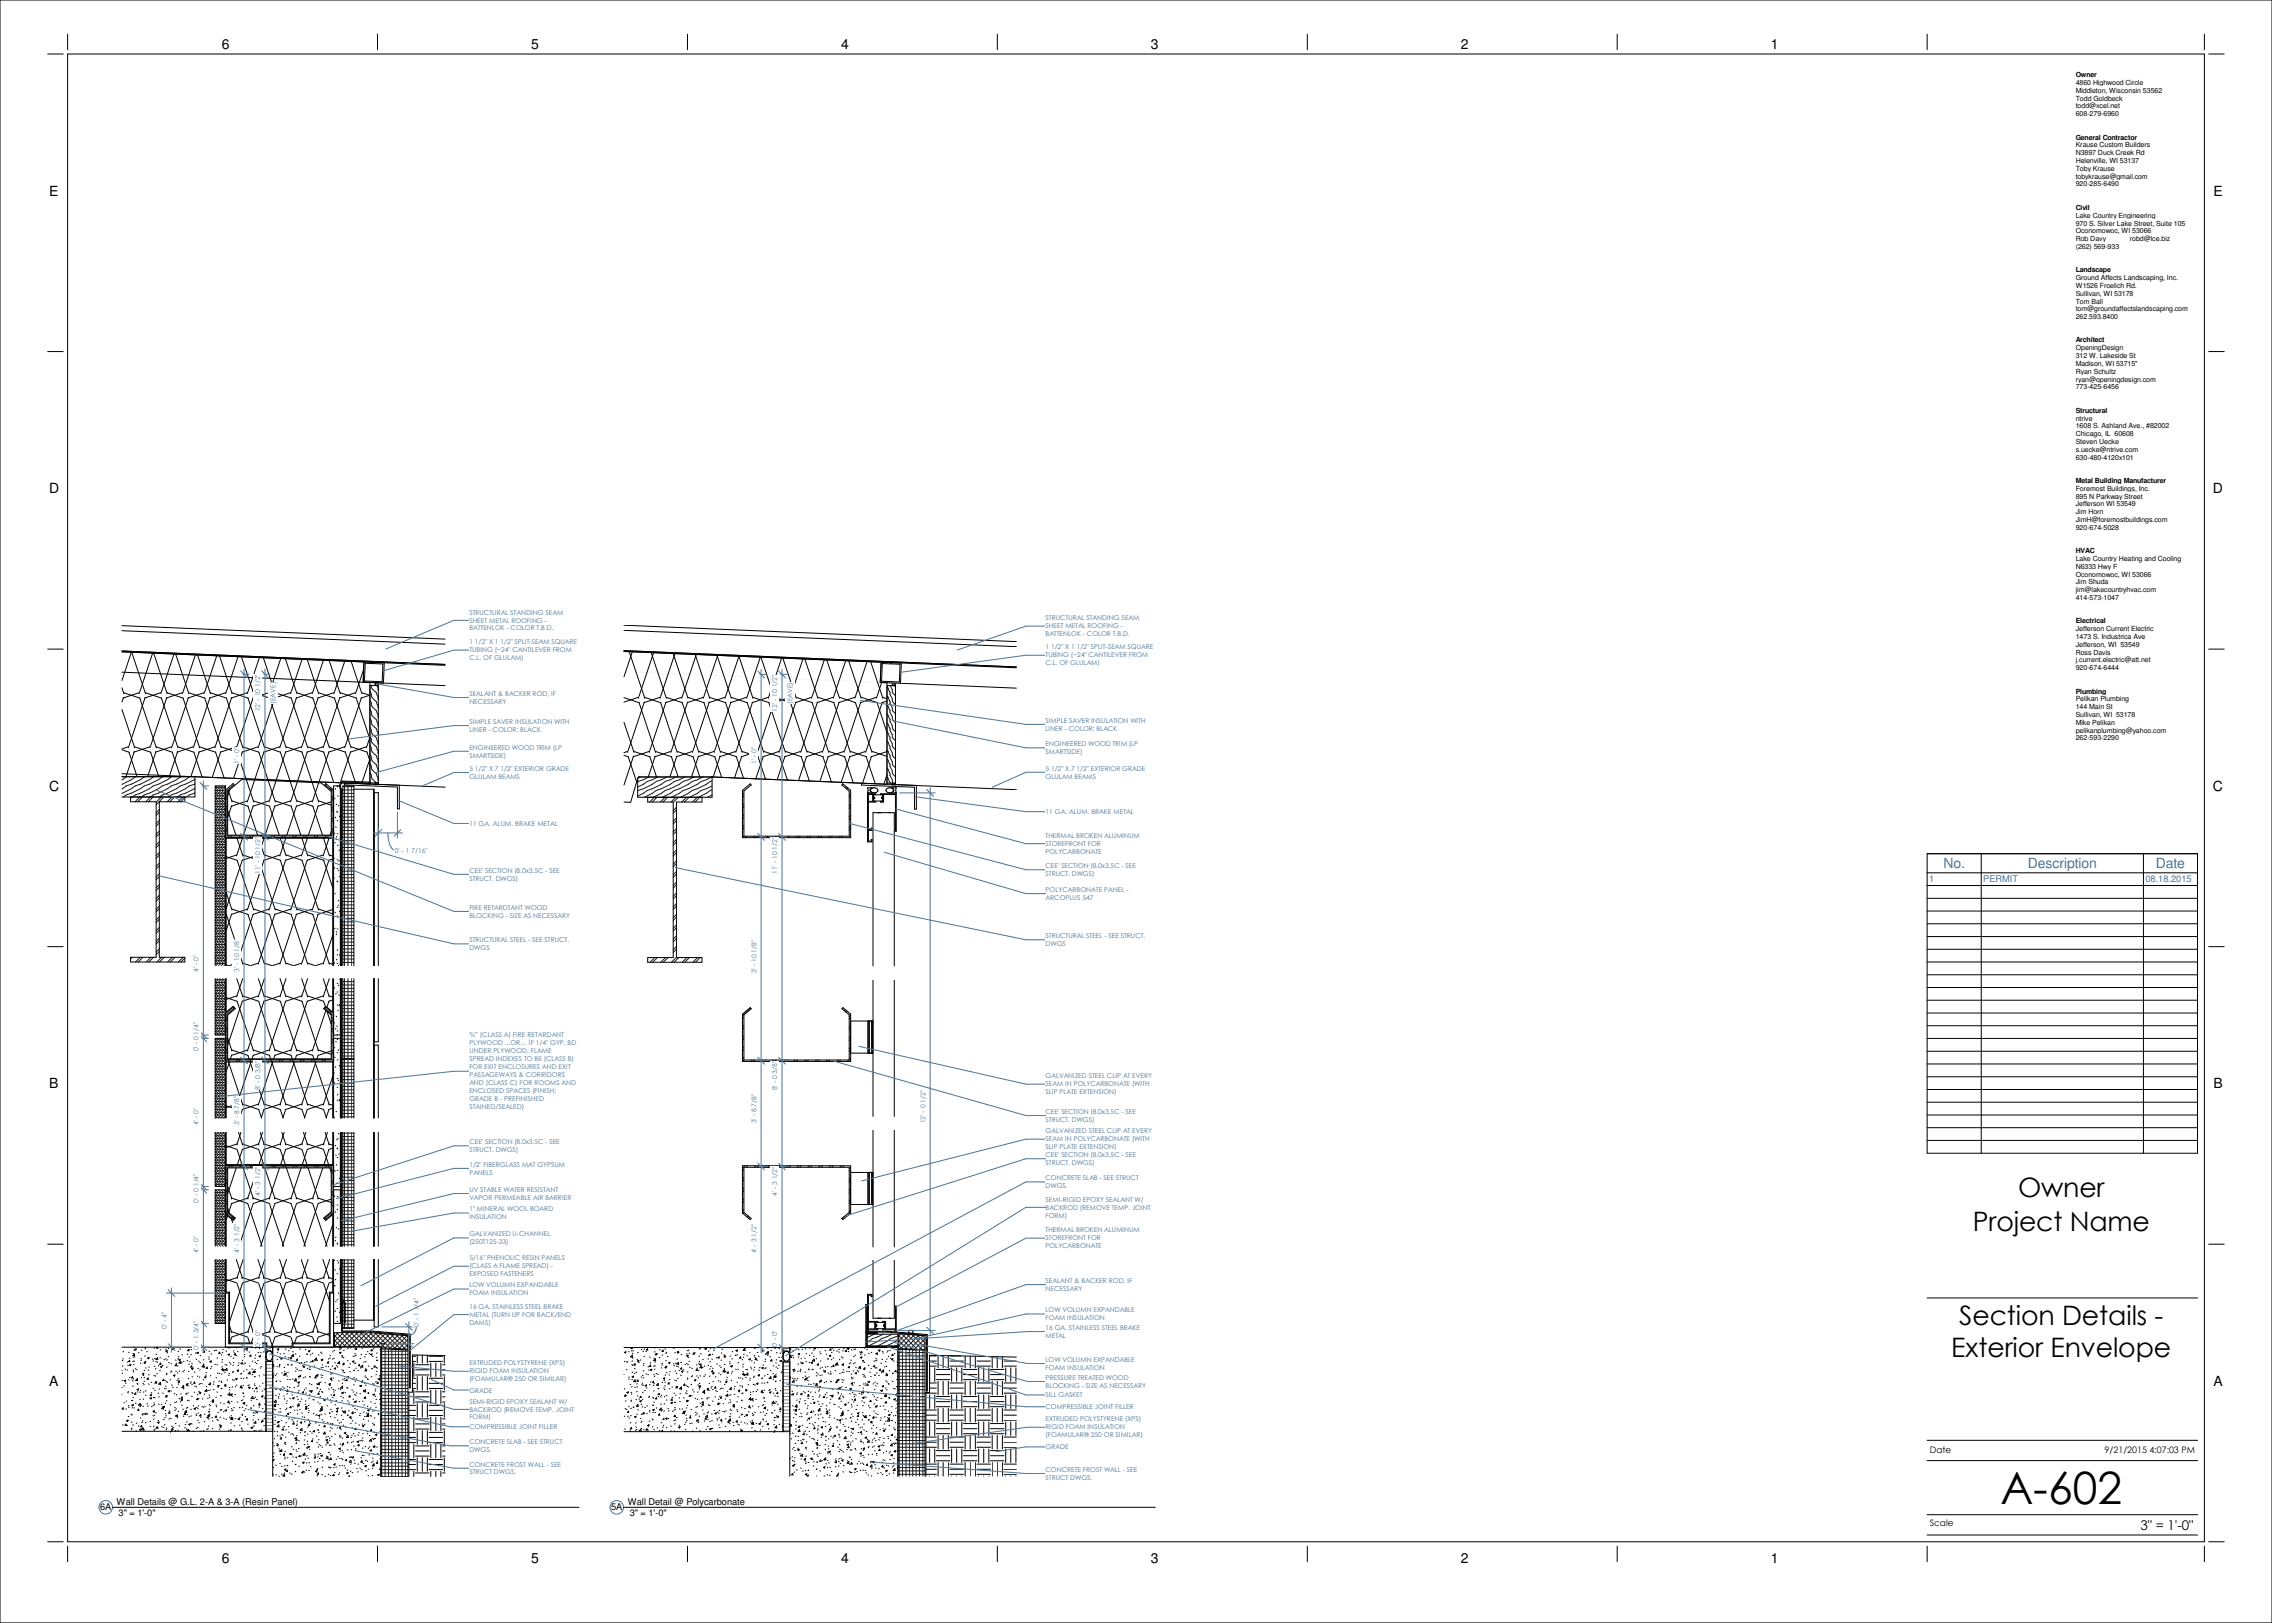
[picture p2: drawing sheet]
<svg xmlns="http://www.w3.org/2000/svg" width="1067mm" height="762mm" viewBox="0 0 1067 762" stroke-linecap="round" stroke-linejoin="round" font-family="sans-serif">
<defs><g id="words">
<text font-size="20.9" x="939" y="706">A-602</text>
<g font-size="12.6">
<text x="948" y="562">Owner</text>
<text x="926" y="578">Project Name</text>
<text x="920" y="622">Section Details -</text>
<text x="916" y="637">Exterior Envelope</text>
</g>
<g font-size="6.6">
<text x="104" y="23">6</text>
<text x="249" y="23">5</text>
<text x="395" y="23">4</text>
<text x="540" y="23">3</text>
<text x="686" y="23">2</text>
<text x="831" y="23">1</text>
<text x="23" y="92">E</text>
<text x="1039" y="92">E</text>
<text x="23" y="232">D</text>
<text x="1039" y="232">D</text>
<text x="23" y="371">C</text>
<text x="1039" y="371">C</text>
<text x="23" y="511">B</text>
<text x="1039" y="511">B</text>
<text x="23" y="651">A</text>
<text x="1039" y="651">A</text>
<text x="104" y="734">6</text>
<text x="249" y="734">5</text>
<text x="395" y="734">4</text>
<text x="540" y="734">3</text>
<text x="686" y="734">2</text>
<text x="831" y="734">1</text>
</g>
<g font-size="6.6" fill="#4a7395">
<text x="912" y="407">No.</text>
<text x="952" y="407">Description</text>
<text x="1012" y="407">Date</text>
</g>
<text font-size="6.3" x="1005" y="718">3&quot; = 1'-0&quot;</text>
<g font-size="4.4" fill="#4a7395">
<text x="906" y="414">1</text>
<text x="931" y="414">PERMIT</text>
<text x="1007" y="414">08.18.2015</text>
</g>
<g font-size="4.4">
<text x="55" y="707">Wall Details @ G.L. 2-A &amp; 3-A (Resin Panel)</text>
<text x="295" y="707">Wall Detail @ Polycarbonate</text>
<text x="47" y="709">6A</text>
<text x="56" y="712">3&quot; = 1'-0&quot;</text>
<text x="287" y="709">5A</text>
<text x="296" y="712">3&quot; = 1'-0&quot;</text>
</g>
<g font-size="4.2">
<text x="906" y="682">Date</text>
<text x="988" y="682">9/21/2015 4:07:03 PM</text>
<text x="906" y="717">Scale</text>
</g>
<g font-size="3.3">
<text x="975" y="36">Owner</text>
<text x="975" y="40">4860 Highwood Circle</text>
<text x="975" y="44">Middleton, Wisconsin 53562</text>
<text x="975" y="47">Todd Goldbeck</text>
<text x="975" y="51">todd@xcel.net</text>
<text x="975" y="55">608-279-6960</text>
<text x="975" y="66">General Contractor</text>
<text x="975" y="69">Krause Custom Builders</text>
<text x="975" y="73">N3897 Duck Creek Rd</text>
<text x="975" y="77">Helenville, WI 53137</text>
<text x="975" y="80">Toby Krause</text>
<text x="975" y="84">tobykrause@gmail.com</text>
<text x="975" y="88">920-285-6490</text>
<text x="975" y="99">Civil</text>
<text x="975" y="102">Lake Country Engineering</text>
<text x="975" y="106">970 S. Silver Lake Street, Suite 105</text>
<text x="975" y="110">Oconomowoc, WI 53066</text>
<text x="975" y="113">Rob Davy</text>
<text x="1000" y="113">robd@lce.biz</text>
<text x="975" y="117">(262) 569-933</text>
<text x="975" y="128">Landscape</text>
<text x="975" y="132">Ground Affects Landscaping, Inc.</text>
<text x="975" y="135">W1526 Froelich Rd.</text>
<text x="975" y="139">Sullivan, WI 53178</text>
<text x="975" y="142">Tom Ball</text>
<text x="975" y="146">tom@groundaffectslandscaping.com</text>
<text x="975" y="150">262.593.8400</text>
<text x="975" y="161">Architect</text>
<text x="975" y="164">OpeningDesign</text>
<text x="975" y="168">312 W. Lakeside St</text>
<text x="975" y="172">Madison, WI 53715&quot;</text>
<text x="975" y="175">Ryan Schultz</text>
<text x="975" y="179">ryan@openingdesign.com</text>
<text x="975" y="183">773-425-6456</text>
<text x="975" y="194">Structural</text>
<text x="975" y="197">ntrive</text>
<text x="975" y="201">1608 S. Ashland Ave., #82002</text>
<text x="975" y="205">Chicago, IL 60608</text>
<text x="975" y="208">Steven Uecke</text>
<text x="975" y="212">s.uecke@ntrive.com</text>
<text x="975" y="216">630-480-4120x101</text>
<text x="975" y="227">Metal Building Manufacturer</text>
<text x="975" y="230">Foremost Buildings, Inc.</text>
<text x="975" y="234">895 N Parkway Street</text>
<text x="975" y="238">Jefferson WI 53549</text>
<text x="975" y="241">Jim Horn</text>
<text x="975" y="245">JimH@foremostbuildings.com</text>
<text x="975" y="249">920-674-5028</text>
<text x="975" y="260">HVAC</text>
<text x="975" y="263">Lake Country Heating and Cooling</text>
<text x="975" y="267">N6333 Hwy F</text>
<text x="975" y="271">Oconomowoc, WI 53066</text>
<text x="975" y="274">Jim Shuda</text>
<text x="975" y="278">jim@lakecountryhvac.com</text>
<text x="975" y="282">414-573-1047</text>
<text x="975" y="293">Electrical</text>
<text x="975" y="296">Jefferson Current Electric</text>
<text x="975" y="300">1473 S. Industrica Ave</text>
<text x="975" y="304">Jefferson, WI 53549</text>
<text x="975" y="307">Ross Davis</text>
<text x="975" y="311">j.current.electric@att.net</text>
<text x="975" y="315">920-674-6444</text>
<text x="975" y="326">Plumbing</text>
<text x="975" y="329">Pelikan Plumbing</text>
<text x="975" y="333">144 Main St</text>
<text x="975" y="337">Sullivan, WI 53178</text>
<text x="975" y="340">Mike Pelikan</text>
<text x="975" y="344">pelikanplumbing@yahoo.com</text>
<text x="975" y="348">262-593-2290</text>
</g>
<g font-size="3.1" fill="#4a7395">
<text x="220" y="289">STRUCTURAL STANDING SEAM</text>
<text x="220" y="292">SHEET METAL ROOFING -</text>
<text x="491" y="291">STRUCTURAL STANDING SEAM</text>
<text x="220" y="296">BATTENLOK - COLOR T.B.D.</text>
<text x="491" y="295">SHEET METAL ROOFING -</text>
<text x="491" y="299">BATTENLOK - COLOR T.B.D.</text>
<text x="220" y="303">1 1/2&quot; X 1 1/2&quot; SPLIT-SEAM SQUARE</text>
<text x="491" y="305">1 1/2&quot; X 1 1/2&quot; SPLIT-SEAM SQUARE</text>
<text x="220" y="306">TUBING (~24&quot; CANTILEVER FROM</text>
<text x="220" y="310">C.L. OF GLULAM)</text>
<text x="491" y="309">TUBING (~24&quot; CANTILEVER FROM</text>
<text x="491" y="312">C.L. OF GLULAM)</text>
<text x="365" y="323" transform="rotate(-90 365 323)">1/2&quot;</text>
<text x="220" y="327">SEALANT &amp; BACKER ROD, IF</text>
<text x="122" y="334" transform="rotate(-90 122 334)">12' - 10 1/2&quot;</text>
<text x="129" y="330" transform="rotate(-90 129 330)">(EAVE)</text>
<text x="220" y="330">NECESSARY</text>
<text x="365" y="334" transform="rotate(-90 365 334)">12' - 10</text>
<text x="372" y="330" transform="rotate(-90 372 330)">(EAVE)</text>
<text x="220" y="340">SIMPLE SAVER INSULATION WITH</text>
<text x="491" y="339">SIMPLE SAVER INSULATION WITH</text>
<text x="220" y="344">LINER - COLOR: BLACK</text>
<text x="491" y="343">LINER - COLOR: BLACK</text>
<text x="220" y="352">ENGINEERED WOOD TRIM (LP</text>
<text x="491" y="350">ENGINEERED WOOD TRIM (LP</text>
<text x="112" y="359" transform="rotate(-90 112 359)">1' - 0&quot;</text>
<text x="220" y="356">SMARTSIDE)</text>
<text x="355" y="359" transform="rotate(-90 355 359)">1' - 0&quot;</text>
<text x="491" y="354">SMARTSIDE)</text>
<text x="220" y="362">5 1/2&quot; X 7 1/2&quot; EXTERIOR GRADE</text>
<text x="220" y="366">GLULAM BEAMS</text>
<text x="491" y="362">5 1/2&quot; X 7 1/2&quot; EXTERIOR GRADE</text>
<text x="491" y="366">GLULAM BEAMS</text>
<text x="491" y="382">11 GA. ALUM. BRAKE METAL</text>
<text x="220" y="388">11 GA. ALUM. BRAKE METAL</text>
<text x="491" y="393">THERMAL BROKEN ALUMINUM</text>
<text x="185" y="400">0' - 1 7/16&quot;</text>
<text x="365" y="399" transform="rotate(-90 365 399)">1/2&quot;</text>
<text x="491" y="397">STOREFRONT FOR</text>
<text x="491" y="401">POLYCARBONATE</text>
<text x="491" y="408">CEE' SECTION (8.0x3.5C - SEE</text>
<text x="122" y="410" transform="rotate(-90 122 410)">11' - 10 1/2&quot;</text>
<text x="220" y="410">CEE' SECTION (8.0x3.5C - SEE</text>
<text x="220" y="413">STRUCT. DWGS)</text>
<text x="365" y="410" transform="rotate(-90 365 410)">11' - 10</text>
<text x="491" y="411">STRUCT. DWGS)</text>
<text x="491" y="419">POLYCARBONATE PANEL -</text>
<text x="491" y="423">ARCOPLUS 547</text>
<text x="220" y="427">FIRE RETARDTANT WOOD</text>
<text x="220" y="431">BLOCKING - SIZE AS NECESSARY</text>
<text x="220" y="442">STRUCTURAL STEEL - SEE STRUCT.</text>
<text x="491" y="440">STRUCTURAL STEEL - SEE STRUCT.</text>
<text x="220" y="446">DWGS</text>
<text x="355" y="447" transform="rotate(-90 355 447)">1/8&quot;</text>
<text x="491" y="444">DWGS</text>
<text x="93" y="456" transform="rotate(-90 93 456)">4' - 0&quot;</text>
<text x="112" y="456" transform="rotate(-90 112 456)">3' - 10 1/8&quot;</text>
<text x="355" y="457" transform="rotate(-90 355 457)">3' - 10</text>
<text x="93" y="486" transform="rotate(-90 93 486)">1/4&quot;</text>
<text x="220" y="487">¾” (CLASS A) FIRE RETARDANT</text>
<text x="220" y="491">PLYWOOD ...OR… IF 1/4&quot; GYP. BD</text>
<text x="93" y="494" transform="rotate(-90 93 494)">0' - 0</text>
<text x="220" y="494">UNDER PLYWOOD, FLAME</text>
<text x="220" y="498">SPREAD INDEXES TO BE (CLASS B)</text>
<text x="220" y="502">FOR EXIT ENCLOSURES AND EXIT</text>
<text x="220" y="505">PASSAGEWAYS &amp; CORRIDORS</text>
<text x="220" y="509">AND (CLASS C) FOR ROOMS AND</text>
<text x="365" y="504" transform="rotate(-90 365 504)">3/8&quot;</text>
<text x="491" y="506">GALVANIZED STEEL CLIP AT EVERY</text>
<text x="122" y="512" transform="rotate(-90 122 512)">8' - 0 3/8&quot;</text>
<text x="220" y="513">ENCLOSED SPACES (FINISH:</text>
<text x="365" y="512" transform="rotate(-90 365 512)">8' - 0</text>
<text x="491" y="510">SEAM IN POLYCARBONATE (WITH</text>
<text x="491" y="514">SLIP PLATE EXTENSION)</text>
<text x="220" y="517">GRADE B - PREFINISHED</text>
<text x="220" y="520">STAINED/SEALED)</text>
<text x="355" y="520" transform="rotate(-90 355 520)">7/8&quot;</text>
<text x="435" y="518" transform="rotate(-90 435 518)">1/2&quot;</text>
<text x="355" y="527" transform="rotate(-90 355 527)">3' - 8</text>
<text x="435" y="527" transform="rotate(-90 435 527)">12' - 0</text>
<text x="491" y="523">CEE' SECTION (8.0x3.5C - SEE</text>
<text x="491" y="527">STRUCT. DWGS)</text>
<text x="93" y="528" transform="rotate(-90 93 528)">4' - 0&quot;</text>
<text x="112" y="528" transform="rotate(-90 112 528)">3' - 8 7/8&quot;</text>
<text x="491" y="532">GALVANIZED STEEL CLIP AT EVERY</text>
<text x="220" y="537">CEE' SECTION (8.0x3.5C - SEE</text>
<text x="491" y="536">SEAM IN POLYCARBONATE (WITH</text>
<text x="491" y="540">SLIP PLATE EXTENSION)</text>
<text x="220" y="541">STRUCT. DWGS)</text>
<text x="491" y="543">CEE' SECTION (8.0x3.5C - SEE</text>
<text x="220" y="548">1/2&quot; FIBERGLASS MAT GYPSUM</text>
<text x="220" y="552">PANELS</text>
<text x="491" y="547">STRUCT. DWGS)</text>
<text x="93" y="557" transform="rotate(-90 93 557)">1/4&quot;</text>
<text x="365" y="554" transform="rotate(-90 365 554)">1/2&quot;</text>
<text x="491" y="554">CONCRETE SLAB - SEE STRUCT</text>
<text x="491" y="558">DWGS.</text>
<text x="122" y="561" transform="rotate(-90 122 561)">4' - 3 1/2&quot;</text>
<text x="220" y="560">UV STABLE WATER RESISTANT</text>
<text x="220" y="563">VAPOR PERMEABLE AIR BARRIER</text>
<text x="365" y="562" transform="rotate(-90 365 562)">4' - 3</text>
<text x="93" y="565" transform="rotate(-90 93 565)">0' - 0</text>
<text x="220" y="569">1&quot; MINERAL WOOL BOARD</text>
<text x="491" y="564">SEMI-RIGID EPOXY SEALANT W/</text>
<text x="491" y="568">BACKROD (REMOVE TEMP. JOINT</text>
<text x="220" y="572">INSULATION</text>
<text x="491" y="572">FORM)</text>
<text x="220" y="580">GALVANIZED U-CHANNEL</text>
<text x="355" y="581" transform="rotate(-90 355 581)">1/2&quot;</text>
<text x="491" y="579">THERMAL BROKEN ALUMINUM</text>
<text x="220" y="584">(250T125-33)</text>
<text x="491" y="582">STOREFRONT FOR</text>
<text x="491" y="586">POLYCARBONATE</text>
<text x="93" y="588" transform="rotate(-90 93 588)">4' - 0&quot;</text>
<text x="112" y="588" transform="rotate(-90 112 588)">4' - 3 1/2&quot;</text>
<text x="220" y="592">5/16&quot; PHENOLIC RESIN PANELS</text>
<text x="355" y="589" transform="rotate(-90 355 589)">4' - 3</text>
<text x="220" y="596">(CLASS A FLAME SPREAD) -</text>
<text x="220" y="599">EXPOSED FASTENERS</text>
<text x="220" y="604">LOW VOLUMN EXPANDABLE</text>
<text x="491" y="602">SEALANT &amp; BACKER ROD, IF</text>
<text x="220" y="608">FOAM INSULATION</text>
<text x="491" y="606">NECESSARY</text>
<text x="220" y="615">16 GA. STAINLESS STEEL BRAKE</text>
<text x="491" y="616">LOW VOLUMN EXPANDABLE</text>
<text x="78" y="624" transform="rotate(-90 78 624)">0' - 4&quot;</text>
<text x="197" y="623" transform="rotate(-90 197 623)">0' - 1 1/4&quot;</text>
<text x="220" y="618">METAL (TURN UP FOR BACK/END</text>
<text x="220" y="622">DAMS)</text>
<text x="491" y="620">FOAM INSULATION</text>
<text x="93" y="626" transform="rotate(-90 93 626)">3/4&quot;</text>
<text x="491" y="624">16 GA. STAINLESS STEEL BRAKE</text>
<text x="491" y="628">METAL</text>
<text x="93" y="634" transform="rotate(-90 93 634)">0</text>
<text x="93" y="632" transform="rotate(-90 93 632)">' - 1</text>
<text x="122" y="632" transform="rotate(-90 122 632)">0' - 0&quot;</text>
<text x="365" y="633" transform="rotate(-90 365 633)">0' - 0&quot;</text>
<text x="220" y="641">EXTRUDED POLYSTYRENE (XPS)</text>
<text x="491" y="639">LOW VOLUMN EXPANDABLE</text>
<text x="220" y="645">RIGID FOAM INSULATION</text>
<text x="491" y="643">FOAM INSULATION</text>
<text x="491" y="648">PRESSURE TREATED WOOD</text>
<text x="220" y="654">GRADE</text>
<text x="220" y="649">(FOAMULAR® 250 OR SIMILAR)</text>
<text x="491" y="652">BLOCKING - SIZE AS NECESSARY</text>
<text x="220" y="659">SEMI-RIGID EPOXY SEALANT W/</text>
<text x="491" y="656">SILL GASKET</text>
<text x="220" y="663">BACKROD (REMOVE TEMP. JOINT</text>
<text x="491" y="662">COMPRESSIBLE JOINT FILLER</text>
<text x="220" y="671">COMPRESSIBLE JOINT FILLER</text>
<text x="220" y="666">FORM)</text>
<text x="491" y="667">EXTRUDED POLYSTYRENE (XPS)</text>
<text x="491" y="671">RIGID FOAM INSULATION</text>
<text x="491" y="675">(FOAMULAR® 250 OR SIMILAR)</text>
<text x="220" y="678">CONCRETE SLAB - SEE STRUCT</text>
<text x="220" y="682">DWGS.</text>
<text x="491" y="681">GRADE</text>
<text x="220" y="689">CONCRETE FROST WALL - SEE</text>
<text x="220" y="692">STRUCT DWGS.</text>
<text x="491" y="691">CONCRETE FROST WALL - SEE</text>
<text x="491" y="695">STRUCT DWGS.</text>
</g>
</g></defs>
<g fill="none" stroke="#191919" stroke-width=".47">
<path d="M174 337v1a4 4 0 0 0 3 4l1 3M174 333v1a4 4 0 0 0 3 4l1 3M174 329v1a4 4 0 0 0 3 4l1 3M174 325v1a4 4 0 0 0 3 3l1 4M174 322a3 3 0 0 0 3 3l1 3M177 322l1 2M174 358v2a4 4 0 0 0 3 3l1 3M174 354v1a4 4 0 0 0 3 4l1 3M174 350v1a4 4 0 0 0 3 4l1 3M174 346v1a4 4 0 0 0 3 4l1 3M174 341v2a4 4 0 0 0 3 3l1 3M59 365l-2 1"/>
<path d="M62 374l-1 1M64 365l-7 3M66 374l-3 2M67 374l-2 2M68 365l-11 5M72 374l-2 2M72 365l-15 7M76 374l-3 3M76 365l-18 9M77 374l-4 4M81 365l-19 9M81 374l-2 2"/>
<path d="M82 374l-2 2M85 365l-19 9M86 374l-2 2M87 374l-2 2M89 365l-17 8-4 3M92 372l-4 2M92 370l-9 4M92 368l-13 6M92 366l-17 8M101 372h5M101 379h5M101 370h5"/>
<path d="M101 375h5M101 376h5M101 377h5M101 380h5M102 369l-1 1 1 1-1 1 1 2-1 1 1 1-1 1 1 2-1 1 1 1-1 2 1 1-1 1 1 1-1 2 1 1-1 1 1 1-1 2 1 1-1 1 1 1-1 2 1 1-1 1 1 2-1 1 1 1-1 1 1 2-1 1 1 1-1 1 1 2-1 1 1 1-1 2 1 1-1 1 1 1-1 2 1 1-1 1 1 1-1 2 1 1-1 1 1 1-1 2 1 1-1 1 1 2-1 1 1 1-1 1 1 2-1 1 1 1-1 1 1 2-1 1 1 1-1 2 1 1-1 1 1 1-1 1M103 369l-1 1 2 1-2 1 2 2-2 1 2 1-2 1 2 2-2 1 2 1-2 2 2 1-2 1 2 1-2 2 2 1-2 1 2 1-2 2 2 1-2 1 2 1-2 2 2 1-2 1 2 2-2 1 2 1-2 1 2 2-2 1 2 1-2 1 2 2-2 1 2 1-2 2 2 1-2 1 2 1-2 2 2 1-2 1 2 1-2 2 2 1-2 1 2 1-2 2 2 1-2 1 2 2-2 1 2 1-2 1 2 2-2 1 2 1-2 1 2 2-2 1 2 1-2 2 2 1-2 1 2 1-1 1M105 369l-1 1 1 1-1 1 1 2-1 1 1 1-1 1 1 2-1 1 1 1-1 2 1 1-1 1 1 1-1 2 1 1-1 1 1 1-1 2 1 1-1 1 1 1-1 2 1 1-1 1 1 2-1 1 1 1-1 1 1 2-1 1 1 1-1 1 1 2-1 1 1 1-1 2 1 1-1 1 1 1-1 2 1 1-1 1 1 1-1 2 1 1-1 1 1 1-1 2 1 1-1 1 1 2-1 1 1 1-1 1 1 2-1 1 1 1-1 1 1 2-1 1 1 1-1 2 1 1-1 1 1 1-1 1M106 371h-5M106 374h-5M106 369l-1 1 1 1M106 372h-1l1 1M106 374l-1 1 1 1"/>
<path d="M106 377h-1l1 1M106 379l-1 1 1 1M107 374h-1M107 379h-1M107 375h-1M107 380l-1 1M153 368v1M155 370h.1M156 371h.1M157 374h-1M157 379h-1M157 375l-1 1"/>
<path d="M161 369h5M161 371h5M161 372h5M161 374h5M161 376h5M161 377h5M161 379h5M162 369v84M163 369v84M165 369v84M174 363v1a4 4 0 0 0 3 4M174 367v1"/>
<path d="M75 380l-2 2M75 385l-2 2M75 390l-2 2M75 395l-2 2M75 381l-2 2M75 386l-2 2M75 391l-2 2M75 396l-2 2M101 398h5M101 383h5M101 384h5M101 385h5"/>
<path d="M101 386h5M101 388h5M101 390h5M101 391h5M101 393h5M101 394h5M101 395h5M106 381h-5M106 389h-5M106 396l-5 1M106 399h-5M106 382l-1 1h1"/>
<path d="M106 384l-1 1 1 1M106 387l-1 1h1M106 389l-1 1 1 1M106 392l-1 1 1 1M106 394l-1 1 1 1M106 397l-1 1 1 1M106 399l-1 1 1 1M107 390l-1 1M107 385l-1 1M107 384h-1M107 389h-1M108 392l-1 1"/>
<path d="M109 392l-1 1M113 392l-1 1M114 392l-1 1M118 392l-1 1M119 392l-1 1M123 392l-1 1M124 392l-1 1M128 392l-1 1M129 392l-1 1M133 392l-1 1M134 392l-1 1M138 392l-1 1"/>
<path d="M139 392l-1 1M143 392l-1 1M144 392l-1 1M148 392l-1 1M149 392l-1 1M153 392l-1 1M154 392v1M157 384l-1 1M157 389l-1 1M157 380l-1 1M157 385l-1 1M157 390l-1 1"/>
<path d="M161 380h5M161 382h5M161 384h5M161 385h5M161 387h5M161 388h5M161 390h5M161 392h5M161 393h5M161 395h5M161 396h5M161 398h5"/>
<path d="M161 399h5M75 417l-2 1M75 412l-2 1M75 406l-2 2M75 400l-2 2M75 405l-2 2M75 410l-2 2M75 415l-2 2M75 401l-2 2M101 400h5M101 401l5 1M101 403h5"/>
<path d="M101 405h5M101 408h5M101 409h5M101 410h5M101 413h5M101 416h5M101 417h5M101 418h5M101 419h5M106 404h-5M106 407h-5M106 412h-5"/>
<path d="M106 414h-5M106 402l-1 1 1 1M106 405h-1l1 1M106 407l-1 1 1 1M106 410h-1l1 1M106 412l-1 1 1 1M106 415l-1 1h1M106 417l-1 1 1 1M106 420l-1 1h1M161 401h5M161 403h5M161 404h5"/>
<path d="M161 406h5M161 407h5M161 409h5M161 411h5M161 412h5M161 414h5M161 415h5M161 417h5M161 419h5M75 435l-2 2M75 425l-2 2M75 422l-2 1"/>
<path d="M75 420l-2 2M75 430l-2 2M75 427l-2 1M75 432l-2 1M75 437l-2 1M101 423h5M101 421h5M101 426h5M101 427h5M101 428h5M101 431h5M101 433h5"/>
<path d="M101 434l5 1M101 436h5M101 438h5M106 422h-5M106 424l-5 1M106 429l-5 1M106 432h-5M106 437h-5M106 440h-5M106 422l-1 1 1 1M106 425l-1 1 1 1M106 427l-1 1 1 1"/>
<path d="M106 430l-1 1 1 1M106 432l-1 1 1 1M106 435l-1 1 1 1M106 438h-1l1 1M161 420h5M161 422h5M161 423h5M161 425h5M161 426h5M161 428h5M161 430h5M161 431h5"/>
<path d="M161 433h5M161 434h5M161 436h5M161 438h5M161 439h5M62 449l-1 1M66 449l-2 3M67 449l-2 3M71 449l-2 3M72 449l-2 3M75 447l-2 1M75 440l-2 2"/>
<path d="M75 446l-2 1M75 442l-2 1M76 449l-2 3M77 449l-2 3M81 449l-2 3M82 449l-2 3M86 449l-2 3M87 450l-2 2M101 449h5M101 441h5M101 442h5M101 443h5"/>
<path d="M101 445h5M101 446h5M101 450h5M101 451h5M101 452h5M101 450h.1M106 447h-5M106 440l-1 1 1 1M106 443h-1l1 1M106 445l-1 1 1 1M106 448l-1 1h1M106 450l-1 1 1 1"/>
<path d="M106 453h-1M161 441h5M161 442h5M161 444h5M161 446h5M161 447h5M161 449h5M161 450h5M161 452h5"/>
</g>
<g fill="none" stroke="#000" stroke-width=".47">
<path d="M57 294l152 6M57 296l152 6M57 306l152 6M57 316l152 6M62 306l-5 13M62 306l6 19M72 307l-6 18M72 307l6 18M82 307l-6 18M82 307l6 18M92 307l-6 18M93 308l6 17"/>
<path d="M102 308l-6 17M103 308l6 17M112 308l-6 17M113 308l6 17M122 309l-6 16M124 309l5 16M132 309l-5 16M134 309l5 16M142 310l-5 15M144 310l5 15M152 310l-5 15M155 310l5 15"/>
<path d="M162 310l-5 15M165 311l5 14M171 314l-4 11M57 333l6 18M57 323l1 2M58 327l-1 3M58 325h.1M58 325l8 3M65 325h.1M65 325l-7 3M66 328l7 23M68 327l-7 23"/>
<path d="M68 325h.1M68 325l8 3M76 325h.1M76 325l-8 3M76 328l7 23M78 327l-7 23M78 325h.1M78 325l8 3 8 23M86 325h.1M86 325l-8 3M88 327l-7 23M89 325h.1"/>
<path d="M89 325l7 3M96 325h.1M96 325l-8 3M96 328l8 23M99 327l-8 23M99 325h.1M99 325l7 3M106 325h.1M106 325l-8 3M106 328l8 23M109 327l-8 23M109 325h.1"/>
<path d="M109 325l8 3M116 325h.1M116 325l-7 3M116 328l8 23M119 327l-8 23M119 325h.1M119 325l8 3M126 325h.1M126 325l-7 3M127 328l7 22M129 327l-8 23M129 325h.1"/>
<path d="M129 325l8 3M136 325h.1M136 325l-7 3M137 328l7 22M139 328l-7 22M139 325h.1M139 325l8 3M147 325h.1M147 325l-8 3M147 328l7 22M149 328l-7 22M150 325h.1"/>
<path d="M150 325l7 3M157 325h.1M157 325l-8 3M157 328l8 22M160 328l-8 22M160 325h.1M160 325l7 3M167 325h.1M167 325l-8 3M167 328l7 19M170 328l-8 22M170 325h.1"/>
<path d="M170 325l4 1-4 2M171 320v-9h4v1l-4-1v9h8l1-8h-4v-1h4v10M174 320v48M176 322v-1h2v1M178 322h-4M178 322v46M57 352l4 1 3 12M60 351h.1M60 351l-3 1M63 353l-4 12M63 351h.1M63 351l8 2"/>
<path d="M70 351h.1M70 351l-7 2M71 353l4 12M73 353l-4 12M73 351h.1M73 351l8 2M81 351h.1M81 351l-8 2M81 353l4 12M83 353l-4 12M84 351h.1M84 351l7 2"/>
<path d="M91 351h.1M91 351l-8 2M91 353l4 12M94 353l-4 12M94 351h.1M94 351l7 2M101 351h.1M101 351l-8 2M101 353l4 12M104 353l-4 12M104 351h.1M104 351l7 2"/>
<path d="M111 351h.1M111 351l-8 2M111 353l5 13M114 353l-4 12M114 351h.1M114 351l8 2M121 351h.1M121 351l-7 2M121 353l5 13M124 353l-4 13M124 351h.1M124 351l8 2"/>
<path d="M131 351h.1M131 351l-7 2M132 353l4 14M134 353l-4 13M134 351h.1M134 351l8 2M142 351h.1M142 351l-8 2M142 353l4 14M144 353l-4 14M144 351h.1M144 351l8 2"/>
<path d="M152 351h.1M152 351l-8 2M152 353l5 14M154 353l-4 14M155 351h.1M155 351l7 2M162 351h.1M162 351l-8 2M162 353l5 15M165 353l-5 14M165 351h.1M165 351l7 2"/>
<path d="M172 351h.1M172 351l-8 2M172 353l2 4M174 346l-2 4M174 356l-4 12M57 365h35v9h-35M57 363l152 7M61 374v2h12v73h-12v3h26v-3h-12v-73h12v-2M106 371l3-3h1l-3 3v21h49v-21l-3-3 4 3M107 372l7-6 37 2 5 4v20h-49zM107 371l2 5M108 371l-1 3"/>
<path d="M109 378l-2 6M109 376h.1M109 376l8 3M116 366l3 10M116 376h.1M116 376l-7 3M116 378l5 14M119 378l-5 14M119 376h.1M119 376l8 3M120 366l-4 10M126 367l3 9"/>
<path d="M126 376h.1M126 376l-7 3M127 378l4 14M129 378l-4 14M129 376h.1M129 376l8 3M130 367l-3 9M136 367l3 9M137 376h.1M137 376l-8 3M137 378l4 14M139 378l-4 14"/>
<path d="M139 376h.1M139 376l8 3M140 367l-3 9M147 367l2 9M147 376h.1M147 376l-8 3M147 378l4 14M149 378l-4 14M150 376h.1M150 376l6 2M150 367l-3 9M156 376l-7 3"/>
<path d="M157 375h.1M158 370l-1 1M158 378h.1M158 369h1M158 369h.1M159 374h.1M159 378h.1M160 369l1-2 12 1v-1h-12l-2 2 1 2v82M160 369l1 2v82M160 369h-3v84M160 369v84M160 371h.1"/>
<path d="M160 371h1M162 368l25 1v11v-10l-25-2zM166 371h10v82M174 368h4M175 371v82M176 372h2v81M176 368h2M106 393h51M107 380l4 12M111 394l3 7M114 394l-3 7M121 394l3 7"/>
<path d="M124 394l-3 7M132 394l2 7M134 394l-2 7M142 394l2 7M144 394l-2 7M152 394l2 7M154 394l-2 7M156 390l-1 2M157 396h.1M157 391h.1M157 384h1M158 388h.1"/>
<path d="M158 393h.1M158 394h.1M158 381h1M158 385h1M158 391h1M159 397h.1M159 399h.1M160 383h-1M106 419l3 8M106 402l5 2M111 401h.1M111 401l-5 2"/>
<path d="M111 404l8 23M114 404l-8 23M114 401h.1M114 401l8 3M121 401h.1M121 401l-7 3M121 404l8 23M124 404l-8 23M124 401h.1M124 401l8 3M131 401h.1M131 401l-7 3"/>
<path d="M132 404l7 23M134 404l-7 23M134 401h.1M134 401l8 3M142 401h.1M142 401l-8 3M142 404l7 23M144 404l-7 23M144 401h.1M144 401l8 3M152 401h.1M152 401l-8 3"/>
<path d="M152 404l4 13M154 404l-7 23M155 401h.1M155 401l1 1M156 403l-2 1M157 403h.1M157 412h.1M157 407v1M157 419v1M158 404h1M158 408h1M158 414h1"/>
<path d="M158 414h.1M159 409h.1M159 404h.1M160 411l-1 1M160 408h.1M106 429l8 23M109 429l-3 8M109 427h.1M109 427l8 2M116 427h.1M116 427l-7 2M116 429l8 23"/>
<path d="M119 429l-8 23M119 427h.1M119 427l8 2M126 427h.1M126 427l-7 2M127 429l7 23M129 429l-8 23M129 427h.1M129 427l8 2M137 427h.1M137 427l-8 2M137 429l7 23"/>
<path d="M139 429l-7 23M139 427h.1M139 427l8 2M147 427h.1M147 427l-8 2M147 429l7 23M149 429l-7 23M150 427h.1M150 427l6 2M156 427l-7 2M156 439l-4 13M157 436h.1"/>
<path d="M157 428v1M158 437v1M158 439h.1M158 426h1M158 430h1M158 436h1M159 423h.1M159 425h.1M160 428h-1M101 453v-84h5v84M106 453h1M106 453v-59h50v59"/>
<path d="M111 452h.1M111 452l-3 1M114 452h.1M114 452l3 1M121 452h.1M121 452l-3 1M124 452h.1M124 452l4 1M131 452h.1M131 452l-3 1M134 452h.1M134 452l4 1"/>
<path d="M142 452h.1M142 452l-4 1M144 452h.1M144 452l4 1M152 452h.1M152 452l-4 1M155 452h.1M155 452l1 1M157 452h.1M158 450v1M158 448h1M158 452h1"/>
<path d="M158 446h.1M159 453h.1M159 448h1M160 453h.1M161 453v-84h5v84"/>
</g>
<g fill="#fff">
<path d="M161 497h5v28h-5z"/>
<path d="M161 459h5v38h-5z"/>
<path d="M106 473h51v25h-51z"/>
<path d="M106 499h50v26h-50z"/>
<path d="M106 459h50v38h-50z"/>
<path d="M101 488h5v37h-5z"/>
<path d="M101 459h5v27h-5z"/>
<path d="M157 488h3v37h-3z"/>
<path d="M157 459h3v27h-3z"/>
</g>
<g fill="none" stroke="#191919" stroke-width=".47">
<path d="M102 459v1l-1 1 1 2-1 1 1 1-1 1 1 2-1 1 1 1-1 1 1 2-1 1 1 1-1 2 1 1-1 1 1 1-1 2 1 1-1 1 1 1v1M103 459l1 1-2 1 2 2-2 1 2 1-2 1 2 2-2 1 2 1-2 1 2 2-2 1 2 1-2 2 2 1-2 1 2 1-2 2 2 1-2 1 2 1-1 1M104 459l1 1-1 1 1 2-1 1 1 1-1 1 1 2-1 1 1 1-1 1 1 2-1 1 1 1-1 2 1 1-1 1 1 1-1 2 1 1-1 1 1 1-1 1M106 459v1M106 460h-5M162 459v66M163 459v66M165 459v66M101 469h5M101 461h5M101 462l5 1M101 464h5"/>
<path d="M101 466h5M101 468h5M101 470h5M101 471h5M101 474h5M101 477h5M101 478h5M101 479h5M101 467v1M101 478h.1M106 475h-5M106 465h-5"/>
<path d="M106 473h-5M106 460l-1 1 1 1M106 463l-1 1 1 1M106 465l-1 1 1 1M106 468l-1 1 1 1M106 471h-1l1 1M106 473l-1 1 1 1M106 476l-1 1h1M107 477l-2 2 1 1M107 479h-1M155 474l-1 1M155 475h.1"/>
<path d="M157 478h-1M157 479l-1 1M161 461h5M161 462h5M161 464h5M161 466h5M161 467h5M161 469h5M161 470h5M161 472h5M161 474h5M161 475h5"/>
<path d="M161 477h5M161 478h5M161 480h5M101 494h5M101 488h5M101 489h5M101 492h5M101 493h5M101 495l5 1M101 497h5M101 499h5M101 485v1"/>
<path d="M101 480h5M101 482h5M101 484h5M101 485h5M102 488l-1 1 1 1-1 2 1 1-1 1 1 2-1 1 1 1-1 1 1 2-1 1 1 1-1 1 1 2-1 1 1 1-1 2 1 1-1 1 1 1-1 2 1 1-1 1 1 1-1 2 1 1-1 1 1 1-1 2M103 488h1l-2 1 2 1-2 2 2 1-2 1 2 2-2 1 2 1-2 1 2 2-2 1 2 1-2 1 2 2-2 1 2 1-2 2 2 1-2 1 2 1-2 2 2 1-2 1 2 1-2 2 2 1-2 1 2 1-1 2M105 488l-1 1 1 1-1 2 1 1-1 1 1 2-1 1 1 1-1 1 1 2-1 1 1 1-1 1 1 2-1 1 1 1-1 2 1 1-1 1 1 1-1 2 1 1-1 1 1 1-1 2 1 1-1 1 1 1-1 2M106 490l-5 1M106 498h-5M106 488l-1 1 1 1M106 491l-1 1 1 1M106 496l-1 1 1 1"/>
<path d="M106 499h-1l1 1M106 486h.1M106 483h-5M106 481l-1 1h1M107 482l-2 2 1 1M107 487l-1 1M107 493l-2 1 1 1M107 484h-1M107 489h-1M107 494h-1M107 498h-1M108 498h-1"/>
<path d="M112 498h-1M113 498h-1M117 498h-1M118 498h-1M122 498h-1M123 498h-1M127 498h-1M128 498h-1M132 498h-1M133 498h-1M137 498h-1M138 498h-1"/>
<path d="M142 498h-1M143 498h-1M147 498h-1M148 498h-1M152 498h-1M153 498h-1M157 483h-1M157 488h-1M157 493h-1M157 498h-1M157 484l-1 1M157 489l-1 1"/>
<path d="M157 494l-1 1M161 497h5M161 499h5M161 481h5M161 483h5M161 485h5M161 486h5M161 488h5M161 489h5M161 491h5M161 493h5M161 494h5"/>
<path d="M161 496h5M101 520h5M101 502h5M101 503h5M101 504h5M101 506h5M101 507h5M101 510h5M101 511h5M101 512h5M101 513h5M101 515h5"/>
<path d="M101 517h5M101 518h5M106 501h-5M106 508h-5M106 516h-5M106 501l-1 1 1 1M106 504h-1l1 1M106 506l-1 1 1 1M106 509l-1 1h1M106 511l-1 1 1 1M106 514l-1 1h1M106 516l-1 1 1 1"/>
<path d="M106 519l-1 1 1 1M161 501h5M161 502h5M161 504h5M161 505h5M161 507h5M161 509h5M161 510h5M161 512h5M161 513h5M161 515h5M161 516h5"/>
<path d="M161 518h5M161 520h5M101 521h5M101 522h5M101 525h5M104 525h.1M106 523l-5 1M106 521l-1 1 1 1M106 524l-1 1M161 521h5M161 523h5M161 524h5"/>
</g>
<g fill="none" stroke="#000" stroke-width=".47">
<path d="M101 459v27h5M106 459v66M106 459v16l4-3v2l-3 3v20h49v-20l-4-3 1-2 3 3v-16M111 459l3 9M114 459l-3 8M121 459l3 9M124 459l-3 8M131 459l3 9M134 459l-2 8M142 459l2 9M144 459l-2 8M152 459l2 9"/>
<path d="M155 459l-3 8M157 459v66M160 460h.1M160 459v66M161 459v66M166 459v66M175 459v66M176 459v66M178 459v30h-2M106 476l3-3h1l-3 3v22h49v-22l-3-3 4 3M106 468l5 2 8 23M111 468h.1"/>
<path d="M111 468l-5 1M114 470l-7 21M114 468h.1M114 468l7 2 8 23M121 468h.1M121 468l-7 2M124 470l-8 23M124 468h.1M124 468l8 2 7 23M132 468h.1M132 468l-8 2M134 470l-7 23"/>
<path d="M134 468h.1M134 468l8 2M142 468h.1M142 468l-8 2M142 470l7 23M144 470l-7 23M144 468h.1M144 468l8 2M152 468h.1M152 468l-8 2M152 470l1 3M153 474l-6 19"/>
<path d="M154 475l2 6M154 470v3M155 468h.1M155 468h1M156 469l-2 1M157 464h.1M158 466v1M158 477h.1M158 462h1M158 466h1M158 472h1M159 474v1"/>
<path d="M159 462v1M159 467h.1M159 472h.1M159 472h1M106 498h51M106 488h-5v37M107 487l2 6M107 499l7 19M108 499l-2 4M109 495l-1 2M109 493h.1M109 493l7 3 1 1"/>
<path d="M116 493h.1M116 493l-7 3M117 499l7 19M118 499l-7 19M119 495l-1 2M119 493h.1M119 493l8 3v1M126 493h.1M126 493l-7 3M128 499l6 19M128 499l-7 19M129 495v2"/>
<path d="M129 493h.1M129 493l8 3M137 493h.1M137 493l-8 3M137 496v1M138 499l6 19M138 499l-6 19M139 495v2M139 493h.1M139 493l8 3M147 493h.1M147 493l-8 3"/>
<path d="M147 495v2M148 499l6 19M148 499l-6 19M149 495v2M149 493h.1M149 493l7 2M156 493l-7 3M157 488h3M157 486h3M157 492h.1M157 480h.1M157 496v1"/>
<path d="M158 489h.1M158 483h.1M158 482h.1M158 488h1M158 494h1M158 484h1M158 486h.1M159 497l-1 1M159 493h.1M160 492v1M161 497h5M176 491h2v34"/>
<path d="M106 519l5 2 2 4M111 518h.1M111 518l-5 2M114 518h.1M114 518l7 3 2 4M121 518h.1M121 518l-7 3-2 4M124 518h.1M124 518l8 3 1 4M132 518h.1M132 518l-8 3-1 4M134 518h.1"/>
<path d="M134 518l8 3 1 4M142 518h.1M142 518l-8 3M144 518h.1M144 518l8 3 1 4 1-4M152 518h.1M152 518l-8 3M155 518h.1M155 518l1 1M156 505l-4 13M157 516h.1M157 504h.1"/>
<path d="M157 508v1M157 501h1M158 506h1M158 510h1M158 517h1M159 514h-1M159 507h.1M159 516h.1M159 517h.1M159 500v1M106 525v-26h50v26M134 521l-1 4"/>
<path d="M144 521l-1 4M156 520l-2 1M157 525h.1M158 522h.1"/>
</g>
<g fill="#fff">
<path d="M161 532h5v53h-5z"/>
<path d="M106 547h51v25h-51z"/>
<path d="M106 548h50v37h-50z"/>
<path d="M106 532h50v15h-50z"/>
<path d="M101 559h5v26h-5z"/>
<path d="M101 532h5v25h-5z"/>
<path d="M157 559h3v26h-3z"/>
<path d="M157 532h3v25h-3z"/>
</g>
<g fill="none" stroke="#191919" stroke-width=".47">
<path d="M101 532h5M101 538h5M101 533h5M101 534l5 1M101 536h5M101 539l5 1M102 532l-1 1 1 2-1 1 1 1-1 1 1 2-1 1 1 1-1 1 1 2-1 1 1 1-1 1 1 2-1 1 1 1-1 2 1 1-1 1 1 1M103 532h1l-2 1 2 2-2 1 2 1-2 1 2 2-2 1 2 1-2 1 2 2-2 1 2 1-2 1 2 2-2 1 2 1-2 2 2 1-2 1 1 1M105 532l-1 1 1 2-1 1 1 1-1 1 1 2-1 1 1 1-1 1 1 2-1 1 1 1-1 1 1 2-1 1 1 1-1 2 1 1-1 1 1 1M106 537h-5M106 532l-1 1 1 1M106 535l-1 1 1 1"/>
<path d="M106 537l-1 1 1 1M161 532h5M161 534h5M161 535h5M161 537h5M161 538h5M161 540h5M162 532v53M163 532v53M165 532v53M101 551h5M101 560h5"/>
<path d="M101 541h5M101 542h5M101 543h5M101 546h5M101 547h5M101 548h5M101 550h5M101 554h5M101 555h5M101 556h5M101 555h.1M101 559l1 1-1 1 1 1-1 2 1 1-1 1 1 2-1 1 1 1-1 1 1 2-1 1 1 1-1 1 1 2-1 1 1 1-1 1 1 2-1 1 1 1"/>
<path d="M102 559l2 1-2 1 2 1-2 2 2 1-2 1 2 2-2 1 2 1-2 1 2 2-2 1 2 1-2 1 2 2-2 1 2 1-2 1 2 2-2 1 2 1M104 559l1 1-1 1 1 1-1 2 1 1-1 1 1 2-1 1 1 1-1 1 1 2-1 1 1 1-1 1 1 2-1 1 1 1-1 1 1 2-1 1 1 1M105 559h1M106 545h-5M106 552h-5M106 540l-1 1 1 1M106 543h-1l1 1M106 545l-1 1 1 1M106 548h-1l1 1M106 550l-1 1 1 1M106 553l-1 1h1M106 555l-1 1 1 1"/>
<path d="M107 549l-1 1M107 554l-1 1M107 559l-1 1M107 550l-1 1M107 555l-1 1M108 547v1M109 547v1M113 547v1M114 547v1M118 547v1M120 547l-1 1M123 547v1"/>
<path d="M125 547l-1 1M128 547v1M130 547l-1 1M133 547v1M135 547l-1 1M138 547v1M140 547l-1 1M143 547v1M145 547l-1 1M148 547v1M150 547l-1 1M154 547l-1 1"/>
<path d="M155 547l-1 1M157 549l-1 1M157 554l-1 1M157 559l-1 1M157 550l-1 1M157 555l-1 1M161 542h5M161 543h5M161 545h5M161 546h5M161 548h5M161 549h5"/>
<path d="M161 551h5M161 553h5M161 554h5M161 556h5M161 557h5M161 559h5M101 564h5M101 576h5M101 561h5M101 565h5M101 566h5M101 567l5 1"/>
<path d="M101 569h5M101 571h5M101 572l5 1M101 574h5M101 579h5M106 563l-1 1 1 1 1-1M106 562l-5 1M106 570h-5M106 575h-5M106 578h-5M106 560l-1 1 1 1M106 565l-1 1 1 1"/>
<path d="M106 568l-1 1 1 1M106 570l-1 1 1 1M106 573l-1 1 1 1M106 576h-1l1 1M106 578l-1 1 1 1M107 569l-1 1M107 560l-1 1M107 565l-1 1M107 570h.1M109 571v1M110 572h-1M157 564l-1 1"/>
<path d="M157 569l-2 1M157 560l-1 1M157 565l-1 1M161 561h5M161 562h5M161 564h5M161 565h5M161 567h5M161 569h5M161 570h5M161 572h5M161 573h5"/>
<path d="M161 575h5M161 576h5M161 578h5M161 580h5M101 583h5M101 580h5M101 581h5M101 584h5M101 580h.1M106 581h-1l1 1M106 583l-1 1 1 1M161 581h5"/>
<path d="M161 583h5M161 584h5"/>
</g>
<g fill="none" stroke="#000" stroke-width=".47">
<path d="M101 532v25h5M106 532v53M106 538l5 2M106 532v15h50v-15M111 537h.1M111 537l-5 2M111 540l3 7M112 532l2 5M113 532l-2 5M114 537h.1M114 537l7 3M121 540l3 7"/>
<path d="M121 537h.1M121 537l-7 3-3 7M122 532l2 5M123 532l-2 5M124 537h.1M124 537l8 3M132 540l2 7M132 537h.1M132 537l-8 3-2 7M132 532l2 5M133 532l-1 5M134 537h.1"/>
<path d="M134 537l8 3M142 540l2 7M142 537h.1M142 537l-8 3-2 7M142 532l2 5M144 532l-2 5M144 537h.1M144 537l8 3M152 540l2 7M152 537h.1M152 537l-8 3-2 7M153 532l1 5"/>
<path d="M154 532l-2 5M154 537h.1M154 537l2 1M154 540l-2 7M156 539l-1 1M157 532v53M157 538h1M158 535h.1M158 539h1M158 539h.1M159 534v1M159 532h.1"/>
<path d="M160 532v53M161 532v53M166 532v53M175 532v53M176 532v53M178 532v53M106 547h51M106 559h-5v26M107 557l2 6M111 548l-4 12M114 548l5 15M121 548l-5 14"/>
<path d="M124 548l5 15M131 548l-4 14M134 548l5 15M141 548l-4 14M145 548l4 15M152 548l-5 14M155 548l1 2M157 559h3M157 557h3M157 557h.1M157 550h.1M158 542v1"/>
<path d="M158 547h.1M158 543h1M158 550h1M158 555v1M159 542h.1M159 553h.1M106 569l3 3h1l-3-3v-21h49v21l-3 3 4-3M107 571l-1 2M107 567l1 3M109 572l4 13M109 562h.1M109 562l7 3"/>
<path d="M116 565l7 20M116 562h.1M116 562l-7 3-2 4M119 562h.1M119 562l7 3M127 565l6 20M127 562h.1M127 562l-8 3-7 20M129 562h.1M129 562l8 3M129 565l-7 20M137 565l6 20"/>
<path d="M137 562h.1M137 562l-8 3M139 562h.1M139 562l8 3M147 565l7 20M147 562h.1M147 562l-8 3-6 20M149 562h.1M149 562l7 3M156 563l-7 2-6 20M156 575l-3 10M157 566h.1"/>
<path d="M157 561v1M158 569h-1M158 576v1M158 562h1M158 566h1M158 572h1M158 568h.1M159 577h.1M160 561h.1M106 585v-15l4 3v-1l-3-3v-21h49v21l-4 3 1 1 3-3v15M157 582l1 1M158 581h.1"/>
<path d="M158 584h1M158 584h.1"/>
</g>
<g fill="#fff">
<path d="M161 591h5v33h-5z"/>
<path d="M192 636h17v57h-17z"/>
<path d="M179 633h13v60h-13z"/>
<path d="M57 633h68v39h-68z"/>
<path d="M128 633h51v60h-51z"/>
<path d="M106 591h50v41h-50z"/>
<path d="M101 591h5v30h-5z"/>
<path d="M157 591h3v30h-3z"/>
<path d="M157 626h34v7h-34z"/>
<path d="M125 639h3v33h-3z"/>
</g>
<g fill="none" stroke="#191919" stroke-width=".47">
<path d="M101 593h5M101 594l5 1M101 596h5M101 597h5M101 598h5M102 591v1l-1 1 1 2-1 1 1 1-1 1 1 2-1 1 1 1-1 1 1 2-1 1 1 1-1 1 1 2-1 1 1 1-1 2 1 1-1 1 1 1-1 2 1 1-1 1M103 591l1 1-2 1 2 2-2 1 2 1-2 1 2 2-2 1 2 1-2 1 2 2-2 1 2 1-2 1 2 2-2 1 2 1-2 2 2 1-2 1 2 1-2 2 2 1-1 1M104 591l1 1-1 1 1 2-1 1 1 1-1 1 1 2-1 1 1 1-1 1 1 2-1 1 1 1-1 1 1 2-1 1 1 1-1 2 1 1-1 1 1 1-1 2 1 1-1 1M106 591v1M106 592h-5M106 600h-5M106 592l-1 1 1 1"/>
<path d="M106 595l-1 1 1 1M106 598h-1l1 1M161 592h5M161 593h5M161 595h5M161 596h5M161 598h5M161 599h5M162 591v33M163 591v33M165 591v33M101 601h5"/>
<path d="M101 619h5M101 602h5M101 603h5M101 606h5M101 608h5M101 610h5M101 611h5M101 612h5M101 614h5M101 616h5M101 620h5M106 605h-5"/>
<path d="M106 607h-5M106 615h-5M106 617l-5 1M106 600l-1 1 1 1M106 603h-1l1 1M106 605l-1 1 1 1M106 608h-1l1 1M106 610l-1 1 1 1M106 613l-1 1h1M106 615l-1 1 1 1M106 618l-1 1 1 1M161 601h5"/>
<path d="M161 603h5M161 604h5M161 606h5M161 607h5M161 609h5M161 611h5M161 612h5M161 614h5M161 615h5M161 617h5M161 619h5M101 621h5"/>
<path d="M106 620l-1 1M157 631l1 1M157 629l3 3M157 627l5 5M158 626l6 6M159 626l-2 2M160 626l7 6M161 620h5M161 622h5M161 623h5M161 626l-4 4M162 626l7 6"/>
<path d="M163 626l-6 6M165 626l6 6M166 626l-7 6M167 626l6 6M168 626l-7 6M169 626l7 6M170 626l-6 6M171 626l7 6M172 626l-6 6M174 626l7 7 6-6M175 626l-7 6M176 626l7 7"/>
<path d="M177 626l-7 6M179 626l7 7M179 626l-6 6M179 634h13M179 636h13M179 638h13M179 639h13M179 633v60M181 633v60M181 626l-6 6M181 626l7 7M182 633v60"/>
<path d="M183 626l-6 6M183 626l7 7M184 633v60M185 627l-6 5M186 634v59M186 627l5 5M187 634v59M188 627l3 3M189 634v59M189 627l-6 6M190 634v59M191 627v1"/>
<path d="M191 627l-6 6M191 629l-4 4M191 631l-2 2M179 641h13M179 642h13M179 644h13M179 646h13M179 647h13M179 649h13M179 650h13M179 652h13M179 653h13"/>
<path d="M179 655h13M179 657h13M179 658h13M179 660h13M179 661h13M179 663h13M179 665h13M179 666h13M179 668h13M179 669h13M179 671h13M179 673h13"/>
<path d="M179 674h13M179 676h13M179 677h13M179 679h13M179 680h13M179 682h13M179 684h13M179 685h13M179 687h13M179 688h13M179 690h13M179 692h13"/>
<path d="M179 693h13"/>
</g>
<g fill="none" stroke="#000" stroke-width=".47">
<path d="M101 591v30h5M106 591v42M106 591v16h2v24M111 591l3 9M111 600h.1M111 600l-5 2M114 600h.1M114 600l7 2M114 591l-3 9M121 591l3 9M122 600h.1M122 600l-8 2"/>
<path d="M124 600h.1M124 600l7 2M124 591l-3 9M131 591l3 9M132 600h.1M132 600l-8 2M134 600h.1M134 600l8 2M134 591l-2 9M141 591l3 9M142 600h.1M142 600l-8 2"/>
<path d="M144 600h.1M144 600l8 2M145 591l-3 9M152 591l2 9M152 600h.1M152 600l-8 2-7 23M154 600h.1M154 600h2M155 591l-3 9M156 591v16h-1v24h-18v1h-12v-1h-17M157 591v42M157 592h.1"/>
<path d="M157 596h.1M158 592h1M158 598h1M159 593h.1M160 596h-1M160 592h.1M160 591v30h-3M160 591v29M161 591v19l1 2v9v-9l-2-2M161 591v33h5v-33M175 591v29M176 591v32h2v-32"/>
<path d="M106 607h1v24h18v41M106 601l5 1M111 603l8 22M114 602l-6 19M121 603l8 22M124 602l-8 23M132 603l7 22M134 602l-7 23M142 603l7 22M152 603l3 8M154 602l-7 23M156 602h-1"/>
<path d="M157 615v1M157 607h-2v24h-17v2M157 603v1M157 604h.1M158 601h.1M158 615l-1 1M158 611h.1M158 610h1M158 614h1M158 618h.1M159 607h.1M159 616h1"/>
<path d="M160 607v1M160 620h.1M160 611l1 14h13l19 1v26h-1v-25l-18-2h-14zM161 620h.1M166 620h10M57 633h71M57 639h1M58 638h.1M58 634v1M60 639v1M60 635h1M61 638h.1"/>
<path d="M61 639h-1zM63 639h-1M63 635l-1 1M63 633h.1M63 639h.1M63 637h.1M63 636v1h-1zM63 634h.1M63 634l1-1v1zM65 635h.1M66 640h.1M66 638h.1"/>
<path d="M66 634h1M66 639h.1M68 640h.1M68 639v1zM68 633h.1M68 637h.1M68 639h1M69 635h.1M69 638l1-1v1zM72 638h.1M72 639h.1M72 633h1"/>
<path d="M73 638h.1M73 638l1-1v1zM73 639h.1M73 633h.1M73 636h.1M74 633h.1M74 639v1M75 637h.1M75 640l1 1h-1zM76 634h-1M77 638h.1M78 638h.1"/>
<path d="M78 634h1l-1 1zM78 633h.1M79 638l-1 1M79 635h-1M79 633h.1M79 640h.1M79 637h.1M81 633v1zM82 633h.1M82 639h1M84 637h.1M84 638h-1"/>
<path d="M84 634v1M84 638h1l-1 1zM84 633h1M85 640h.1M85 639v1h-1zM86 640h-1M86 636h-1M86 639h.1M88 639h.1M88 636h.1M89 634h-1zM89 637h.1"/>
<path d="M89 634h.1M89 639h.1M90 636h.1M90 634h.1M92 635h.1M92 638h.1M92 635h1v1zM93 639h1M94 640h.1M94 636v1M94 633h.1M95 634h1"/>
<path d="M96 635h.1M96 638h-1M96 634v1h-1zM98 637h.1M98 638h.1M98 634h.1M99 639v1zM99 639h.1M99 636h.1M101 634h.1M101 634h1M102 638h.1"/>
<path d="M103 635v1v-1zM104 636h.1M104 639v1M105 638h-1M105 635h-1M105 634h.1M106 634h.1M107 636h1zM107 633h1M108 640h.1M108 623l1 2M109 625h.1"/>
<path d="M109 625l7 3M109 637h-1M109 628l-1 3M110 640h.1M110 638h-1M110 634h.1M110 635h.1M110 636h1h-1zM111 636h.1M111 633h.1M112 634v1M112 640h.1"/>
<path d="M114 639h.1M115 637h.1M115 634h.1M115 640h.1M115 636h.1M116 633h.1M116 634h.1M116 633v1l-1-1zM116 628l1 3M117 625h.1M117 625l-8 3M117 635h.1"/>
<path d="M118 636v1h-1zM119 625h.1M119 639h-1M119 625l7 3M119 628l-1 3M120 638h.1M120 640h.1M120 636h.1M120 633h.1M121 639h.1M121 635h.1M122 637h.1"/>
<path d="M122 633h.1M122 635h1M124 635h.1M125 638h.1M125 639h3M125 637h.1M125 635l1-1 2 1M126 634a2.1 2.1 0 0 1 2 3 2.1 2.1 0 0 1-2 2l-1-2zM127 628l1 4M127 625h.1M127 625l-8 3M128 635h.1"/>
<path d="M128 633h51v60M128 633v60M129 625h.1M129 625l7 3M129 628l-1 4M130 634l1-1v1zM130 638h.1M130 635h.1M131 636h1M132 637h-1M132 637v1zM133 635l1 1"/>
<path d="M134 637h.1M134 633h.1M136 637l-1 1M136 634h.1M136 638l1-1v1zM137 628l1 3M137 633h-1M137 625h.1M137 625l-8 3M137 634l1 1M138 636v1h-1zM138 637h.1"/>
<path d="M139 636h.1M139 625h.1M139 625l8 3M139 628l-1 3M140 638v1h-1zM141 633h-1M141 637h.1M141 633v1M142 640h-1M143 640h.1M143 633l1 1M144 639h.1"/>
<path d="M144 636h.1M145 634v1zM146 639v1M146 636h.1M146 633h.1M147 628l1 3M147 635h.1M147 639h-1zM147 625h.1M147 625l-8 3M148 639h.1M149 638v1l-1-1z"/>
<path d="M149 639h.1M149 625h.1M149 625l6 2M149 633h1M149 628v3M149 636h1M151 635h-1M151 638h1l-1 1zM151 639h.1M151 635h.1M154 639v1zM155 638h-1"/>
<path d="M155 626l-5 2M155 637v1M155 636h.1M156 638h.1M156 635h.1M157 626h17l17 1v6h-12v-1h-22zM157 638h.1M157 634h.1M157 640h.1M158 620h1M159 633h.1M159 635h1z"/>
<path d="M160 634h-1M160 633h.1M160 637h1M161 636v1M161 637h.1M161 640l1 1h-1zM162 637h-1M162 634h-1M163 639h.1M164 633h-1M165 633h.1M165 639h1v1z"/>
<path d="M166 637h.1M167 640h-1M167 635v1M167 637h-1M167 633h.1M167 640h.1M167 636h.1M167 633v1zM169 638h.1M170 636h.1M170 633h.1M171 639v1"/>
<path d="M171 637h.1M172 639h.1M172 636h.1M172 633h.1M173 634v1M174 635l-1 1M174 636h1h-1zM175 634h-1zM175 637h.1M175 633h1M177 637h.1M177 639h.1"/>
<path d="M177 635h.1M178 633l1 1M179 631h2M179 633l13 1v59M194 639h1M194 637h1M194 640v6M196 636v4M198 636v4M201 636v4M201 639h7M201 637h7"/>
<path d="M202 640v6M205 640v6M207 640v6M209 636v4M209 636h-15v18h-2v39M57 655h.1M57 644h.1M57 651v1M57 648h.1M58 645h-1M58 641h-1M58 659h.1"/>
<path d="M58 648h1v1zM58 651h.1M59 643h.1M59 649h.1M59 658h.1M60 643h.1M60 641h.1M60 654h.1M60 653v1M60 660h1M60 648h1M61 641h.1"/>
<path d="M61 647h.1M62 660l1-1-1 1zM62 657v1M62 648h.1M62 654h.1M62 646v1zM62 656h1M62 643h1M63 651h-1M63 647l-1 1M63 644h.1M63 641h.1"/>
<path d="M64 659h.1M64 654v1h-1zM64 643h-1M64 643h.1M64 650h1M64 652h1v1zM64 647l1 1h-1zM65 653l-1 1M66 654h.1M66 659v1h-1zM66 657h.1M66 653h.1"/>
<path d="M66 660h1M66 647h1M67 645h1h-1zM67 649v1M67 657h.1M68 646h-1M68 653l-1 1M68 648v1M68 650h-1M68 647h.1M68 643v1M68 655h1"/>
<path d="M68 642h1M69 653h-1M69 659h.1M70 647v1h-1zM70 643h.1M70 650h.1M70 645h.1M70 642h.1M70 656h1v1zM71 655h-1zM71 654h.1M71 649h.1"/>
<path d="M72 652h.1M72 660h.1M72 646h.1M72 659h.1M73 659l-1 1M73 641l-1 1M73 656h-1M73 649h1h-1zM73 653h.1M73 649h.1M73 646h.1M73 643h.1"/>
<path d="M74 645h.1M74 654h1M74 641h1M74 659h1M75 656h.1M75 652h.1M75 643v1M75 650h.1M75 649v1zM75 642l1-1v1zM76 659h.1M76 654h1"/>
<path d="M77 641h-1M77 648h-1zM78 652h-1M78 648h-1M78 651h.1M78 659h.1M78 655v1M78 652h.1M78 645h.1M78 658h.1M78 655v1zM78 649h.1"/>
<path d="M78 649h1M78 642h.1M79 655h-1M79 653h1h-1zM80 659v1M80 648h.1M80 653h.1M80 640h.1M80 644h.1M80 644h1M81 650h.1M81 651h.1"/>
<path d="M81 646h1zM82 654h.1M82 658h.1M83 641h-1zM83 644h.1M83 658h.1M83 640h.1M83 655h.1M83 651v1M83 648h.1M83 645h.1M84 641h-1"/>
<path d="M84 650h.1M84 649h.1M84 647h.1M84 644h.1M84 657h.1M84 648v1zM85 658h.1M85 657h1v1zM85 654v1M85 660h1M85 651h1v1zM86 656v1l-1-1z"/>
<path d="M86 644h.1M86 650v1M86 652h.1M87 643h-1M87 654l1 1M88 650h.1M88 654h-1M88 650h-1M88 657v1M88 654h.1M89 651h-1M89 647h-1"/>
<path d="M89 644h-1M89 658h-1M89 640v1M89 649l1 1M90 649h.1M90 643l1-1-1 1zM90 641v1h-1zM90 640h.1M90 643h.1M90 655v1M90 650h.1M90 646h.1"/>
<path d="M91 660h.1M91 644h1M91 649h1h-1zM91 651h1M91 654h.1M92 651h.1M93 655h.1M93 657h-1zM93 646h.1M93 642h.1M93 660h.1M93 657h.1"/>
<path d="M94 654h.1M94 653h-1M94 650h-1M94 646v1M94 643h.1M94 650h.1M95 650h.1M95 657h.1M95 640l1 1M96 648h.1M96 641v1h-1zM96 642h-1"/>
<path d="M96 642h.1M96 654v1M96 647l1-1v1zM96 653l1-1v1zM97 644v1M97 646h.1M97 651h.1M97 642h.1M98 656l-1 1M98 653h.1M98 650h.1M98 655h.1"/>
<path d="M98 659v1M99 656h-1M99 649v1h-1zM99 653h-1M99 649h.1M99 646h.1M99 660h.1M99 642v1M100 642h-1M100 658h.1M100 657v1zM100 650h.1"/>
<path d="M100 652h.1M101 649h-1M101 641h.1M101 647h1M101 660h1M102 656h-1M102 641h.1M102 653v1M102 651l1-1v1zM102 645h.1M102 651h1M103 648h.1"/>
<path d="M103 645h.1M104 655h.1M104 659h.1M104 649h.1M104 652h.1M104 648v1M104 645h.1M104 642h.1M105 642v1h-1zM105 643v1zM105 659h.1M106 650h.1"/>
<path d="M106 644h-1M106 641h.1M106 650v1h-1zM106 641h1M107 642v1h-1zM107 648h.1M107 659h1M107 646h1M107 658h1h-1zM108 645h.1M108 651v1M108 652v1"/>
<path d="M108 654v1h-1zM108 655h.1M108 655h1zM109 640h-1M109 655v1M109 658h.1M109 654v1M109 651h.1M109 648h.1M109 644v1M110 641h-1M110 644h-1"/>
<path d="M110 648h.1M111 647v1zM111 655h-1M111 651h-1M111 650h.1M112 641h.1M112 658h-1M112 643v1h-1zM113 645h.1M113 640h1zM113 652h.1M113 651h.1"/>
<path d="M113 645h1M113 658h.1M113 647h.1M114 651v1M114 657h.1M114 659h1zM114 654h.1M114 650v1M114 656h1M114 647h.1M115 644h-1M115 658v1h-1z"/>
<path d="M115 640l-1 1M116 660h.1M116 647h.1M116 643h.1M116 650l1 1M117 652v-1v1zM117 650h.1M117 641h.1M117 644v1zM118 657h.1M118 645h1M119 652h.1"/>
<path d="M119 643h-1M119 656v1h-1zM119 644h.1M119 644h1zM119 660h.1M119 656v1M120 653h-1M120 650h-1M120 650v1M120 646v1M120 646h-1M120 656h.1"/>
<path d="M120 643h.1M120 640h1M121 651v1h-1zM121 657h-1M121 653h.1M122 659h.1M122 646h.1M122 651h.1M122 659v1h-1zM122 642h.1M123 641v1M123 656v-1v1z"/>
<path d="M123 653h.1M124 649h-1M124 645v1M124 652h.1M125 659h-1M125 656h-1M125 657h-1M125 652l-1 1M125 649h.1M125 642h.1M125 646h.1M128 646v1"/>
<path d="M128 641h.1M128 642h.1M128 660h.1M129 645h-1M129 660l1-1-1 1zM129 641h.1M129 660h.1M129 646h.1M129 652h1M130 657v1h-1zM130 658l-1 1M130 655h-1"/>
<path d="M130 652h.1M130 649h.1M130 648v1M130 645h.1M130 642h.1M131 656v1M131 659h.1M131 656h.1M131 642h.1M131 654v1M131 641h1M131 652h1v1z"/>
<path d="M131 641h.1M131 648l1 1M133 645h-1M133 651h.1M133 642h1M133 657h1M134 655h-1M134 644h.1M134 652h-1M134 645v1h-1zM134 645h.1M135 646h.1"/>
<path d="M135 659h-1M135 653h.1M135 658h.1M135 654v1M135 651h.1M135 648h.1M135 641h.1M135 644h.1M136 641h-1M136 657h.1M136 651h.1M136 648h.1"/>
<path d="M137 641h.1M137 653v1M137 656h1v1zM137 655h.1M137 647l1 1M138 651v1M139 642h.1M139 647h.1M139 647v1h-1zM139 644h.1M139 656h1M139 643h1"/>
<path d="M140 649h1h-1zM140 651h.1M140 646h.1M140 657h.1M140 654h.1M140 653h1M140 659l1 1h-1zM140 650h.1M140 647h.1M141 643l-1 1M141 640h-1M141 646h.1"/>
<path d="M141 658h.1M141 657h1M142 643h-1M142 641h.1M142 642l1-1v1zM142 653l1 1h-1zM143 647h-1M143 652v1M143 646l1 1M143 659h1M144 652h.1M144 658h-1"/>
<path d="M144 654h-1M144 642l1 1M145 660h.1M145 656v1M145 655h1M145 653h.1M145 642h1M145 643h.1M145 650h.1M146 646v1M146 653h1h-1M146 643h-1"/>
<path d="M146 654h.1M146 650h.1M147 657h1M148 641h.1M148 646v1zM148 646l1-1v1zM149 651v1M149 652h.1M149 650h.1M149 650l1-1v1zM149 646h.1M149 645v1"/>
<path d="M149 658h.1M150 643h.1M150 654v1h-1zM150 653h.1M150 659h.1M151 656h-1M151 652h-1M151 649h-1M151 645v1M151 647h.1M151 642h.1M151 653h.1"/>
<path d="M151 654h1M151 641h1M152 646h-1M152 642h.1M152 657h1l-1 1zM152 657h1M153 649h.1M153 641v1M154 656h.1M154 642h.1M154 652h1M154 650h1z"/>
<path d="M155 650v1M155 643h.1M155 644v1M155 657h.1M156 645h-1M156 647v1h-1zM156 658h-1M156 655h-1M156 651v1M156 648h.1M156 645h.1M156 641v1"/>
<path d="M156 647h1M156 656h.1M157 653v1M157 652h-1M157 642h1l-1 1zM157 655h.1M157 653h.1M158 660h-1M158 657v1M158 641h.1M158 642h1M159 640v-1l1 1z"/>
<path d="M159 652h.1M159 648h.1M160 652h.1M160 656h.1M160 654h1zM160 643h1M161 649v1M161 651v1h-1zM161 658h-1M161 654h.1M161 651h.1M161 643v1"/>
<path d="M161 656h.1M161 647v1M161 644h.1M161 641h.1M162 647h.1M162 648h.1M162 654h.1M162 644h.1M163 648h-1zM163 647l1-1-1 1zM163 652h.1M163 658h.1"/>
<path d="M164 642h.1M164 659h.1M164 655v1zM165 644h-1M165 640h-1M165 653h.1M166 647l-1 1M166 643h.1M166 657h.1M166 653v1M166 650h.1M166 647h.1"/>
<path d="M167 658h.1M167 648v1M167 658h-1M167 655h-1M167 642h.1M167 655h.1M167 647v1M167 654h1M168 644h.1M169 658h.1M169 641h-1zM169 651l1-1v1z"/>
<path d="M169 651h.1M169 642h1M169 654h.1M169 642l1-1v1zM170 648v1zM170 658h.1M171 653h.1M171 659v1M171 656h.1M171 644h1M171 643h1v1zM171 649v1"/>
<path d="M172 656v1l-1-1zM172 653h-1zM172 646h-1M172 643h-1M172 650h.1M172 647h.1M173 647v1M173 648h.1M173 641h.1M173 654h.1M174 658h.1M175 646h-1"/>
<path d="M175 642v1M175 643h-1M175 650h.1M175 655h1zM176 650h-1M176 641v1zM176 653h.1M176 659h.1M176 655v1M176 652h.1M177 649h-1M177 645h-1"/>
<path d="M177 644h.1M177 642h.1M177 657h.1M177 649l1 1-1-1zM178 648h.1M178 654v1M178 647v1M178 646l1 1M178 659h1M178 646h.1M179 653h.1M179 657h-1h1"/>
<path d="M192 660h3M194 652h1M194 649h1M194 647h1M194 653v6M195 646h6M195 658h6M195 643h6M195 656h6M195 641h6M195 653h6M196 646v7"/>
<path d="M196 659v6M198 646v7M198 659v6M201 646v7M201 659v6M201 652h7M201 649h7M201 647h7M201 660h7M202 653v6M205 653v6M207 653v6"/>
<path d="M208 646h1M208 658h1M208 643h1M208 656h1M208 641h1M208 653h1M209 646v7M209 659v6M57 672h71M58 661v1h-1zM58 669h.1M59 669h.1"/>
<path d="M59 662h.1M59 667h1zM60 669h.1M60 667h.1M60 661h1M61 665h-1M62 664h.1M62 670v1M62 671h.1M62 668h.1M62 661h.1M62 669h1"/>
<path d="M63 661h.1M64 672h.1M64 668h.1M65 669v1M65 662h.1M65 671h1v1zM66 660h.1M66 666h.1M67 669v1h-1zM67 664h.1M67 668h.1M67 670v1"/>
<path d="M67 667h.1M67 671h.1M67 670v1h-1zM67 660h.1M68 664h1h-1zM68 671h.1M68 668h1M70 664h-1M70 660h-1M70 670h1M71 667h-1M71 660v1"/>
<path d="M72 665h.1M72 671v1M72 670h.1M72 662v1zM72 666h.1M72 664l1 1M73 663h-1M73 671h.1M73 663h.1M74 670v1l-1-1zM74 668h1zM74 667h.1"/>
<path d="M74 670v1M76 670h.1M76 661l1-1v1zM77 661h.1M77 661v1l-1-1zM77 670h.1M77 666v1M77 669h.1M78 665l-1 1M78 662h-1M78 664h.1M78 665h.1"/>
<path d="M78 671h.1M78 670v1M80 666h-1M80 663h-1zM80 662l-1 1M80 672h.1M80 672h1M80 666h.1M81 670h-1M81 671h.1M81 670h1M82 661h.1"/>
<path d="M82 662h.1M83 672h-1M83 665v-1v1zM83 668h-1M83 665h-1M83 661v1M83 665h1M83 671l1 1M83 666h.1M84 663h.1M84 669v1M86 665h.1"/>
<path d="M86 662h.1M87 670h.1M87 663v1h-1zM87 669h.1M87 661h1M88 662v1h-1zM88 671h.1M88 667v1M88 664h.1M88 661h.1M88 671v1zM89 669v-1v1z"/>
<path d="M89 665h.1M89 672h.1M90 662h.1M90 668l-1 1M90 665h.1M90 668v1M91 672h.1M91 661h1v1zM92 664h.1M92 670v1M92 664v1M93 661h-1"/>
<path d="M93 661h.1M93 670h.1M93 667h.1M93 663v1M94 668h-1M94 665h.1M94 664v1zM94 672h1M95 660h.1M95 672h1M96 661h.1M96 667v1"/>
<path d="M96 660h.1M96 664h.1M97 665h1v1zM97 671h.1M98 671h.1M98 669v1M98 666h.1M98 662h1M98 664v1zM98 663h.1M100 666h.1M100 671h.1"/>
<path d="M100 667h.1M102 665h-1zM102 660v1M102 666v1M103 667h-1M103 663h-1M103 671h.1M103 670l1-1v1zM103 669h.1M104 665l-1 1M104 662h-1M104 662h.1"/>
<path d="M104 670h-1M105 666h.1M105 663h.1M106 662v1zM106 666h.1M107 661h.1M107 671l1 1M108 665v1M108 666h1v1zM108 671v1M109 668h-1M109 665h-1"/>
<path d="M109 665v1h-1zM109 661h.1M109 662h.1M110 661h.1M110 669h.1M110 666h1M112 666v1zM112 661h1M113 669h-1M113 665h.1M113 670v1M114 671h-1"/>
<path d="M114 667l-1 1M114 671v1M114 664v1M114 661h.1M115 662h.1M115 665h.1M116 661h-1M116 666h.1M116 666v1zM117 669h-1M118 670h1l-1 1zM118 661h.1"/>
<path d="M119 670h.1M119 667h.1M119 663h.1M119 669v1M119 668l1-1v1zM119 665h.1M119 672h1M120 663v1M120 662v1M120 663h1zM120 672h.1M121 666v1"/>
<path d="M122 672h.1M122 661h.1M123 671h.1M123 668h.1M123 661h1M123 667h.1M124 669h.1M124 666h.1M124 662v1M128 677h.1M128 663h.1M129 662h.1"/>
<path d="M129 679h.1M129 675v1M129 672h.1M129 669h.1M129 665h.1M129 667h.1M130 679l1-1-1 1zM130 672h.1M130 678h.1M130 674h.1M131 667v1h-1zM131 663h.1"/>
<path d="M131 669v1h-1zM131 667v1M131 674h1M131 661l1 1M132 663h.1M132 675v1zM132 667h.1M132 673l1 1M132 671h1zM133 674h.1M133 670h.1M133 670h1"/>
<path d="M133 678h1M134 662h.1M134 678h.1M134 677h.1M134 675h.1M134 671h.1M135 668h-1M135 664l-1 1M135 661h-1M135 664h1h-1zM136 672v1M136 670h-1"/>
<path d="M136 666h-1M136 663h1M137 660v1h-1zM137 673h-1M137 679h.1M137 666v1M137 673h1M137 660h1M137 667h1M138 674h.1M138 668v1h-1zM138 666h.1"/>
<path d="M138 662h.1M138 675h1v1zM139 678h.1M139 676h.1M139 677h.1M139 669h1M139 674h.1M139 669h.1M140 662h.1M140 671h-1M140 667h-1M140 664h.1"/>
<path d="M140 660v1M141 676h-1M141 671h1v1zM141 673h.1M141 668h1h-1zM141 662h.1M142 663v1M142 665h.1M143 678h.1M143 665v1M143 667v1M143 674h.1"/>
<path d="M143 676h.1M143 672h.1M143 672h1M143 661l1-1v1zM144 661v1h-1zM144 680h.1M144 678h1M144 677h.1M145 679v1zM145 673h-1M145 670h-1M145 661h.1"/>
<path d="M145 666v1M145 662h.1M145 663h.1M145 669h.1M145 668h1M146 672h-1M146 668h.1M146 673h1M147 676v1h-1zM147 676h.1M147 672h1zM147 664h.1"/>
<path d="M148 668h1M148 668h.1M149 674h.1M149 664h-1M149 677h.1M149 664v1M149 671h.1M149 665l1-1v1zM150 679h-1M150 672h-1M150 676h.1M150 678h.1"/>
<path d="M150 672v1M150 669h.1M150 666h.1M150 662v1M150 662l1 1M151 679h-1M151 662h.1M151 664h.1M151 661v1h-1zM151 666v1M151 679v1M151 660h.1"/>
<path d="M152 673h.1M152 668h.1M153 669v1h-1zM153 664h.1M153 672v1h-1zM153 676h1zM153 678h.1M153 675h.1M154 668h.1M154 660h-1M154 677v1l-1-1zM154 674v1"/>
<path d="M155 676h.1M155 663h.1M155 679h.1M155 675h.1M155 664h.1M155 672h.1M155 670h.1M155 678v1M155 668v1M155 665h.1M155 662h.1M156 669v-1v1z"/>
<path d="M156 663h.1M156 674h.1M156 671h.1M157 678h.1M157 678v1M157 665v1M157 673h.1M158 664h.1M158 661h1v1zM158 662l1 1h-1zM159 670h-1M159 667h-1"/>
<path d="M159 668h.1M159 675h1M160 674h-1M160 670v1l-1-1zM160 678h.1M160 674v1M160 671h.1M160 668h.1M160 664v1M161 679h.1M161 661h-1M161 675h.1"/>
<path d="M161 662h.1M161 669h.1M161 678h.1M161 663h1M161 663l1-1v1zM161 666h.1M161 663h.1M162 673h.1M162 670h.1M163 673v1M163 677v1M163 664v1"/>
<path d="M163 664h1M163 674l1 1h-1zM164 677h-1M164 662h.1M164 665h1v1zM165 668h.1M165 675h.1M165 666h.1M165 677h.1M165 674h.1M166 670l-1 1M166 667h-1"/>
<path d="M166 663v1l-1-1zM166 664h.1M166 660h.1M166 679h.1M166 677h.1M166 673h.1M167 674h.1M167 661h.1M167 663h.1M167 668h.1M167 671h.1M168 677h.1"/>
<path d="M168 662h-1M168 674h.1M169 678v1h-1zM169 673h-1M169 664v1M169 669h.1M169 676v1M169 663v1M170 676h.1M170 669h.1M170 670l1-1v1zM170 675h.1"/>
<path d="M170 680h.1M170 676v1M171 673h-1M171 670h-1M171 666h.1M171 663h.1M171 669h.1M171 679h1M172 665h-1M172 663v1M172 665l1-1v1zM172 673h1"/>
<path d="M173 660h.1M173 672h-1M173 662h.1M173 680h.1M173 667h.1M173 664h.1M173 674h1M174 679h-1M174 665h.1M174 661h.1M174 676v1h-1zM174 671v1z"/>
<path d="M175 675v1M175 662v1M175 668h.1M175 669h1M176 679h-1M176 676h-1M176 675h.1M176 672l-1 1M176 679h-1zM176 666h.1M176 662h.1M176 679h.1"/>
<path d="M176 674l1-1v1zM177 661h-1M177 679h.1M177 664h1M178 664h.1M178 672h1M179 671h.1M179 679h.1M179 666h.1M179 675h.1M192 665h3M192 677h3"/>
<path d="M192 662h3M192 675h3M192 673h3M194 665v7M194 678v6M195 671h6M195 669h6M195 666h6M195 679h6M196 672v6M198 672v6M201 672v6"/>
<path d="M201 665h7M201 677h7M201 662h7M201 675h7M201 673h7M202 665v7M202 678v6M205 665v7M205 678v6M207 665v7M207 678v6M208 671h1"/>
<path d="M208 669h1M208 666h1M208 679h1M209 672v6M128 686h.1M128 684h1M128 692h.1M129 689h-1M129 686h-1M129 682h-1M129 685h-1M129 688h1"/>
<path d="M130 692h.1M131 693h.1M131 680h.1M131 687h1M131 681h1v1zM131 681h.1M132 683h.1M132 692h.1M133 688h-1M133 682l1 1M133 683h1h-1zM134 690h.1"/>
<path d="M134 692v1h-1zM134 684h.1M134 692h-1M134 688h.1M134 685h.1M134 681v1M135 688h.1M135 690v1h-1zM135 684h.1M136 683l1-1v1zM136 692h.1M137 692h.1"/>
<path d="M137 683h.1M137 686h1M138 684h-1M138 680h.1M139 691h.1M139 688h.1M139 687v1M139 684h.1M139 681h.1M139 681l1 1M140 688h1M140 680h.1"/>
<path d="M141 683v1h-1zM142 684h-1M142 687l1-1v1zM142 691v1v-1zM142 683h1M143 691h-1M143 691h.1M143 682v1h-1zM143 685h.1M144 690h.1M144 687h.1M144 683v1"/>
<path d="M145 684v1M145 690h.1M145 680v1M145 687h.1M146 689h.1M148 683v1M148 686h.1M148 684v1v-1zM148 683h.1M148 691h1zM149 690h.1M149 693h.1"/>
<path d="M149 684h.1M149 689v1M149 686h.1M149 692h1h-1zM150 683h-1M150 685h.1M151 682h-1M151 683v1zM151 689h.1M151 692h.1M152 686h-1M153 693h-1"/>
<path d="M153 684h1M154 684v1h-1zM154 692h.1M154 682h.1M155 689h-1M155 685l-1 1M155 689h.1M155 682h-1M155 683h.1M155 685h.1M155 693h.1M155 685h1"/>
<path d="M157 689h.1M157 688v-1v1zM157 692v1h-1zM157 691h.1M158 689h.1M158 685h.1M159 684h.1M159 680h1v1zM159 692h.1M160 691l-1 1M160 688h-1M160 685h-1"/>
<path d="M160 681h.1M161 688h.1M161 685h-1M161 685h.1M161 681h.1M161 682h.1M162 688h.1M162 689h.1M163 685v1h-1zM163 692v-1v1zM163 690h.1M163 681h.1"/>
<path d="M164 693h.1M164 684h.1M165 684h-1M165 686v1l-1-1zM165 691h.1M165 687h.1M165 684h.1M165 681h.1M165 684h1v1zM166 691h-1M166 685v1M166 687h1"/>
<path d="M167 681h.1M167 680h.1M167 689l1 1M168 691h.1M168 687h.1M169 689h.1M170 684h.1M170 686h-1zM170 690h.1M170 687h.1M170 683h.1M171 687h.1"/>
<path d="M171 683h.1M171 688h1v1zM172 686h.1M172 691h.1M172 686h1M173 693h.1M173 690h.1M174 683h-1M174 681h.1M175 687h-1M175 688h.1M175 685h.1"/>
<path d="M175 693h.1M175 689h.1M175 686h.1M175 682v1M176 687v1h-1zM177 686h.1M177 686v1zM177 692h1v1zM177 683h.1M178 690h1M178 685h1M178 690h.1"/>
<path d="M179 692h.1M192 690h3M192 688h3M192 685h3M194 691v2M195 684h6M195 681h6M195 692h6M196 684v7M198 684v7M201 684v7M201 690h7"/>
<path d="M201 688h7M201 685h7M202 691v2M205 691v2M207 691v2M208 684h1M208 681h1M208 692h1M209 684v7"/>
</g>
<g fill="none" stroke="#858585" stroke-width=".47">
<path d="M125 641h3M125 642h3M125 644h3M125 646h3M125 647h3M125 649h3M125 650h3M125 652h3M125 653h3M125 655h3M125 657h3M125 658h3"/>
<path d="M125 660h3M125 661h3M125 663h3M125 665h3M125 666h3M125 668h3M125 669h3M125 671h3"/>
</g>
<g fill="#fff">
<path d="M293 306h123v71h-123z"/>
<path d="M299 365h35v9h-35z"/>
<path d="M304 374h26v78h-26z"/>
<path d="M416 322h4v46h-4z"/>
<path d="M349 368h50v25h-50z"/>
</g>
<path d="M293 315l130 6M293 363l41 2M405 368h14" fill="none" stroke="#f3f3f3" stroke-width=".47"/>
<g fill="none" stroke="#000" stroke-width=".47">
<path d="M293 294l184 7M293 296l184 8M293 306l184 8M293 305l184 8M295 306l8 21M297 306l-4 12M306 306l7 21M307 306l-7 21M316 307l7 20M317 307l-7 20M326 307l7 20M327 307l-7 20"/>
<path d="M337 308l6 19M337 308l-7 19M357 309l-6 18M357 309l7 18M367 309l-6 18M368 309l6 18M377 309l-6 18M378 309l6 18M387 310l-6 17M388 310l6 17M397 310l-6 17M398 310l6 17"/>
<path d="M407 311l-5 16M409 311l5 16M293 328l7 2M293 339l5 14M300 327h.1M300 327l-7 3M300 330l8 23M303 330l-8 22M303 327h.1M303 327l7 3M310 327h.1M310 327l-8 3"/>
<path d="M310 330l8 23M313 330l-8 22M313 327h.1M313 327l8 3M320 327h.1M320 327l-7 3M320 330l8 23M323 330l-8 22M323 327h.1M323 327l8 3M330 327h.1M330 327l-7 3"/>
<path d="M330 330l8 23M333 330l-8 22M333 327h.1M333 327l8 3M340 327h.1M340 327l-7 3M341 330l7 23M341 327l6-19 6 19M343 330l-7 22M343 327h.1M343 327l8 3M351 327h.1"/>
<path d="M351 327l-8 3M351 330l7 23M353 330l-7 23M354 327h.1M354 327l7 3M361 327h.1M361 327l-8 3M361 330l8 23M364 330l-8 23M364 327h.1M364 327l7 3M371 327h.1"/>
<path d="M371 327l-8 3M371 330l8 23M374 330l-8 23M374 327h.1M374 327l7 3M381 327h.1M381 327l-8 3M381 330l8 23M384 330l-8 23M384 327h.1M384 327l8 3M391 327h.1"/>
<path d="M391 327l-7 3M391 330l8 23M394 330l-8 23M394 327h.1M394 327l8 3M401 327h.1M401 327l-7 3M402 330l7 23M404 330l-7 23M404 327h.1M404 327l8 3M412 327h.1"/>
<path d="M412 327l-8 3M412 330l4 14M414 320l-2 7M414 330l-7 23M414 327h.1M414 327l2 1M416 329l-2 1M416 321v47M420 321v1M420 322v46M420 322h-4M420 321h.1"/>
<path d="M420 321h-1v1M423 321v-10h-4v1h4l-1 8h-8v-8h4v-1h-4l-1 9 64 3M293 355h2l4 12M295 353h.1M295 353h-2M297 355l-4 14M298 353h.1M298 353l7 2M305 353h.1M305 353l-8 2M305 355l3 10M308 355l-4 10"/>
<path d="M308 353h.1M308 353l7 2M315 353h.1M315 353l-8 2M315 355l3 10M318 355l-3 10M318 353h.1M318 353l8 2M325 353h.1M325 353l-7 2M325 355l4 10M328 355l-3 10"/>
<path d="M328 353h.1M328 353l8 2M335 353h.1M335 353l-7 2M336 355l3 10M338 355l-3 10M338 353h.1M338 353l8 2M346 353h.1M346 353l-8 2M346 355l3 10M348 355l-3 10"/>
<path d="M348 353h.1M348 353l8 2M356 353h.1M356 353l-8 2M356 355l3 11M358 355l-3 11M359 353h.1M359 353l7 2M366 353h.1M366 353l-8 2M366 355l4 11M369 355l-4 11"/>
<path d="M369 353h.1M369 353l7 2M376 353h.1M376 353l-8 2M376 355l4 12M379 355l-4 11M379 353h.1M379 353l8 2M386 353h.1M386 353l-7 2M386 355l4 12M389 355l-4 12"/>
<path d="M389 353h.1M389 353l8 2M396 353h.1M396 353l-7 2M397 355l4 13M399 355l-4 12M399 353h.1M399 353l8 2M406 353h.1M406 353l-7 2M407 355l4 13M409 355l-4 13"/>
<path d="M409 353h.1M409 353l7 2M416 353l-7 2M299 365l-3 12h-3M304 374v3h12v73h-12v2h26v-2h-12v-73h12v-3M334 365v9h-35v-9M334 365h-34h-1M334 365l96 4v11h-1v-10l-24-1v-1M349 371l3-3 1 1-4 2v22h50v-22l-4-2 1-1 3 3v22h-50zM407 372v23h2v-1v1h-1v-5h1v-1h-1v-12h3l-1-1 1-2M408 372l3 1h-1v1h1l-1 1M408 373h2v3h-2z"/>
<path d="M409 372h1h-3M409 372v-1l1-1h-3v2M409 371l1-1h2a1.6 1.6 0 0 1-1 2 1.6 1.6 0 0 1-2 0zM410 373h4M410 376h4M416 371l1-1h2a1.6 1.6 0 0 1-1 2 1.6 1.6 0 0 1-2 0zM416 364l-1 4M416 368h4M419 368v1l1-1M419 372h2M419 372l1-1-1-1h2v2M420 368h.1"/>
<path d="M420 368l57 3M420 372l-7 1h1v1v1M421 372v18h-1v-17h-5v4h-2l1-1v-2M410 454v-72h10v72"/>
</g>
<g fill="none" stroke="#191919" stroke-width=".47">
<path d="M416 340l2 2 1 5 1 1M416 335l2 3 1 4 1 2M416 331l2 3 1 4 1 1M416 327l2 2 1 5 1 1M416 323l2 2 1 5 1 1M418 322l1 4 1 1M420 322h.1M416 356l2 3 1 5 1 1M416 352l2 3 1 4 1 1M416 348l2 2 1 5 1 1M416 344l2 2 1 5 1 1M300 365h.1"/>
<path d="M305 365l-6 2M307 374l-2 3M308 374l-2 3M309 365l-10 5M312 374l-2 3M313 365l-14 6M313 374l-2 3M317 374l-2 3M317 365l-18 9M318 379l-2 2M319 374l-3 3M322 365l-19 9"/>
<path d="M322 374l-2 3M324 374l-3 3M326 365l-19 9M327 374l-2 3M329 374l-3 3M330 365l-19 9M334 365l-19 9M334 371l-6 3M334 369l-10 5M334 367l-15 7M334 373l-2 1M349 378h.1"/>
<path d="M349 374h.1M349 372v1M349 379h.1M398 369l-1 1M398 370v1M399 374v1M399 379v1M399 373h.1M399 378h.1M416 365l2 3M416 361l2 2 1 5M318 384l-2 2"/>
<path d="M318 389l-2 2M318 394l-2 2M318 399l-2 2M318 380l-2 2M318 385l-2 2M318 390l-2 2M318 395l-2 2M349 383h.1M349 388h.1M349 393h.1M349 384h.1M349 389h.1"/>
<path d="M351 393h-1M354 393h.1M356 393h-1M359 393h.1M361 393h-1M364 393h.1M366 393h-1M369 393h.1M371 393h-1M374 393h.1M376 393h-1M379 393h.1"/>
<path d="M381 393h-1M385 393h-1M386 393h-1M390 393h-1M391 393h-1M395 393h-1M396 393h-1M399 383h.1M399 388h.1M399 393h.1M399 384v1M399 389v1"/>
<path d="M318 404l-2 2M318 409l-2 2M318 414l-2 2M318 419l-2 2M318 400l-2 2M318 405l-2 2M318 410l-2 2M318 415l-2 2M318 424l-2 2M318 429l-2 2M318 434l-2 2M318 439l-2 2"/>
<path d="M318 420l-2 2M318 426l-2 1M318 431l-2 1M318 436l-2 1M307 450l-2 2M309 450l-3 2M312 450l-2 2M314 450l-3 2M318 444l-2 2M318 449l-3 3M318 441l-2 1M318 446l-2 1"/>
<path d="M319 450l-3 2M323 450l-3 2M324 450l-2 2M328 450l-3 2M329 450l-2 2"/>
</g>
<path d="M349 473h50v25h-50z" fill="#fff"/>
<g fill="none" stroke="#191919" stroke-width=".47">
<path d="M349 478h.1M352 473l-3 4M397 474l-1 1M398 475h-1M399 477h.1M399 478h.1M349 481v1M349 486v1M349 491v1M349 496v1M349 483h.1M349 488h.1"/>
<path d="M349 493h.1M349 498h.1M353 498h-1M354 498h.1M358 498h.1M359 498h.1M363 498h.1M364 498h.1M368 498h.1M369 498h.1M373 498h.1M375 498h-1"/>
<path d="M378 498h.1M380 498h-1M383 498h.1M385 498h-1M388 498h.1M390 498h-1M393 498h.1M395 498h-1M398 498h.1M399 482h.1M399 487h.1M399 492h.1"/>
<path d="M399 497h.1M399 483h.1M399 488v1M399 493v1M399 498h.1"/>
</g>
<path d="M349 476l3-3 1 1-4 2v22h50v-22l-4-2 1-1 3 3v22h-50zM399 479h11M408 479v15M409 479v15M410 479v15M410 460v64M420 460v64M399 494h11" fill="none" stroke="#000" stroke-width=".47"/>
<path d="M349 547h50v26h-50z" fill="#fff"/>
<g fill="none" stroke="#191919" stroke-width=".47">
<path d="M349 553v1M349 558v1M349 549v1M349 554v1M349 559v1M350 547l-1 2M351 547l-1 1M355 547l-1 1M356 547l-1 1M360 547l-1 1M361 547l-1 1M365 547l-1 1"/>
<path d="M366 547l-1 1M370 547l-1 1M371 547l-1 1M375 547l-1 1M376 547l-1 1M380 547l-1 1M381 547v1M385 547l-1 1M386 547v1M390 547l-1 1M391 547v1M395 547l-1 1"/>
<path d="M396 547v1M399 548v1M399 553v1M399 558v1M399 549v1M399 554v1M399 559v1M349 563v1M349 568v1M349 564v1M349 569v1M351 571h.1"/>
<path d="M352 572h.1M396 571l-1 1M399 563v1M399 568v1M399 564v1M399 569l-1 2"/>
</g>
<path d="M410 531v54M420 531v54M349 547h50v23l-3 3-1-1 4-3v-21h-50v21l4 3-1 1-3-3zM399 550h11M408 550v16M409 550v16M410 550v16M399 566h11" fill="none" stroke="#000" stroke-width=".47"/>
<g fill="#fff">
<path d="M435 636h42v57h-42z"/>
<path d="M422 633h12v60h-12z"/>
<path d="M293 633h75v39h-75z"/>
<path d="M371 633h51v60h-51z"/>
<path d="M407 626h15v6h-15z"/>
<path d="M422 626h12v8h-12z"/>
<path d="M407 632h15z"/>
<path d="M368 639h3v33h-3z"/>
</g>
<g fill="none" stroke="#000" stroke-width=".47">
<path d="M410 592v27h10v-27M407 612v13h10l18 2v26v-26l-18-2h-10zM293 633h75M293 639h.1M293 635h1zM294 639l1 1M295 639h-1M295 635h.1M296 634h1M297 633h-1h1M297 636v1h-1zM297 639h.1"/>
<path d="M297 635h.1M297 637v1M297 634h.1M299 638h.1M299 639h1zM300 635h-1M300 640h.1M301 639h.1M301 634h.1M302 634v1M303 637h-1M303 633l-1 1"/>
<path d="M304 635h-1M304 633v1zM305 637h.1M305 640h1M307 633h.1M307 638h.1M307 635h1M308 639l-1 1M308 638v1h-1zM308 636l1-1-1 1zM308 636h.1M308 633h.1"/>
<path d="M310 637h-1M310 634h.1M311 636h.1M311 634h.1M313 633h-1M313 635h.1M313 639h.1M313 635v1M314 637h-1M314 640h1h-1zM316 633h.1M317 633h.1"/>
<path d="M317 635h.1M317 640h.1M318 638h.1M318 635h.1M319 634v1h-1zM320 640h.1M320 636h.1M322 637l1-1v1zM323 636h-1M323 634h.1M323 637h.1M324 635h.1"/>
<path d="M324 639h.1M326 635v1h-1zM327 635h-1M328 640h.1M328 639h1M328 637h.1M329 633h-1M329 633h.1M329 636h.1M330 638h.1M331 633h1l-1 1zM333 638h-1"/>
<path d="M333 634h.1M333 636h.1M334 633h.1M334 639h-1M334 636h-1M334 638h.1M334 636h1M335 634h.1M337 637l-1 1M337 637h1v1zM339 639h.1M339 635h.1"/>
<path d="M339 633v1M340 636h.1M340 637h.1M340 636l1 1h-1zM343 639h.1M343 637h.1M344 638h.1M344 634v1M345 636h.1M346 634h.1M346 636h.1M347 640h-1"/>
<path d="M348 637v1h-1zM348 638h1M349 637h.1M349 634h.1M349 636h.1M350 633v1h-1zM351 636v1M352 638v1zM352 635h.1M353 639h.1M354 640h.1M354 636v1"/>
<path d="M354 637h1M355 633h-1M355 633h.1M355 638h.1M356 639h-1M356 635h.1M356 637h.1M358 634h.1M358 635h.1M359 639h.1M360 636h-1M360 638h-1"/>
<path d="M360 635h1zM360 633h1M360 636h1M361 636v-1l-1 1h1M362 637h.1M362 634h.1M362 638v1zM364 633h.1M364 640h.1M365 638l-1 1M365 635h.1M366 633h.1"/>
<path d="M366 637h.1M366 639h1zM366 635h1M367 637h.1M368 633v39M368 639h3M368 636v-2a1.8 1.8 0 0 1 3 2M368 633h3M369 635a2.1 2.1 0 0 1 2 2 2.1 2.1 0 0 1-2 2l-1-2zM371 633h51v60M371 637v-1l1 1h-1M371 633v60"/>
<path d="M371 633v1M371 633h.1M372 634h.1M372 637l1 1M372 636h.1M375 636v-1v1zM375 637h.1M375 634h.1M376 638h.1M376 640h.1M377 634h.1M377 640h-1z"/>
<path d="M378 638h.1M378 633h.1M379 639h-1M379 636h-1M380 640h.1M380 636h.1M380 633h.1M381 640h1h-1zM381 635h.1M382 634h.1M382 637h.1M382 638v1h-1z"/>
<path d="M383 639h-1M383 633h-1zM383 638h.1M384 633h.1M385 635h.1M385 633h1M385 639h.1M386 636h-1M387 634h1M388 636h.1M389 638h.1M389 637l1-1v1z"/>
<path d="M390 633v1zM391 638h-1M391 635h-1M391 633h.1M391 638h.1M392 634h-1M393 634h.1M393 640v1h-1zM394 635h.1M394 638h.1M394 634h.1M395 637h.1"/>
<path d="M396 637v1M396 634h.1M396 633h.1M397 634v1v-1zM398 633h1l-1 1zM398 633h.1M398 634l1 1M399 640h1M399 639h1M400 634h.1M401 637h.1M401 633v1"/>
<path d="M402 633v1M402 640h-1M402 636h-1M404 635h.1M404 637h1l-1 1zM404 636h.1M405 635h-1zM405 639h1M405 639h.1M406 633h.1M406 639v1M406 636h.1"/>
<path d="M407 626h5h-5v6zM407 634h.1M407 626h15v6h-15zM407 632h15zM408 621h3v3h-3zM408 635h.1M409 635h.1M410 639h1M411 638h.1M411 623v1h4M411 639h.1M411 635v1"/>
<path d="M412 622h-1v-1h4v2M412 635v1h-1zM412 639h.1M412 621l-4-1v-12h1v1v-1h-2v17l5-1h-1v-1h1l-1-2M412 634h1M412 634h1zM414 640h.1M414 621l2-1v4h4v-11h1v12M414 638h.1M415 635h.1M415 635h-1M415 622v1v1h-1l6 1"/>
<path d="M416 639h.1M417 638h-1M417 635h-1M417 634h.1M417 637h.1M418 634h.1M418 638h.1M419 638v1zM419 636h.1M420 639h.1M420 635v1M420 625h1h-1z"/>
<path d="M421 634h.1M421 639v1M422 634h.1M422 637l-1 1M422 633l12 1v59M422 626l12 1v7l-12-1zM427 625h2v1h-2zM436 639h4M436 637h4M440 636v6M443 636v6M445 636v6"/>
<path d="M446 639h6M446 637h5M453 637v5M456 637v5M458 637v5M459 639h6M466 637v5M468 637v5M471 637v5M471 639h6M477 637l-41-1v18h-1v39M293 645h.1"/>
<path d="M293 652h.1M294 655v1l-1-1zM294 655h.1M294 658h.1M294 654l1-1v1zM294 643h.1M295 647v1M296 647h-1M296 650h.1M297 657h-1M297 658h-1M297 654h-1"/>
<path d="M297 641h.1M297 654l-1 1M297 646h1l-1 1zM297 651h.1M297 648h.1M297 644h.1M297 649l1-1v1zM298 645h.1M298 651h.1M298 640v1zM298 643h.1M299 657h.1"/>
<path d="M299 644h.1M299 651h.1M299 653h.1M299 650h.1M299 655h1M300 648v1l-1-1zM300 659v1h-1zM300 657h.1M300 658h1zM301 656h-1zM301 646v1M301 659h.1"/>
<path d="M301 650h1M302 657h.1M302 649h-1M302 654h.1M302 646h.1M302 641h.1M302 650h.1M302 647h.1M302 643v1M302 640h.1M303 650h1l-1 1zM303 653h.1"/>
<path d="M303 645h1M303 652h1M305 645h-1M305 656h.1M305 643h.1M305 642h-1M305 650h.1M305 643h1zM305 641l1 1-1-1zM306 649h-1M307 656h-1M307 650v1"/>
<path d="M307 649h-1zM307 660h-1M307 645v1M307 658h.1M307 656v1M307 653h.1M307 641h.1M307 650h.1M307 646h.1M307 641h1M308 643h-1M308 656v1z"/>
<path d="M308 650h1zM308 645h.1M309 645h.1M309 652h.1M309 655l1-1-1 1zM309 656h.1M310 656h.1M310 659h.1M310 655h1M311 642h.1M311 640h.1M311 649h.1"/>
<path d="M311 641h.1M311 647h1v1zM312 652h.1M312 659h.1M312 648h.1M312 651h.1M312 656h.1M312 649h.1M313 645l-1 1M313 642h-1M313 642h-1zM313 641v1"/>
<path d="M313 644v1M313 657h.1M313 655h.1M314 649v1zM314 645v1M314 652h1M315 648h-1M315 644h-1M315 659l1-1v1zM316 657h-1zM316 656h.1M316 651h-1"/>
<path d="M316 640h.1M316 654h1M316 641h1M317 648h.1M317 658h.1M317 644h.1M317 651h1v1zM317 655h.1M318 652h-1M318 651h.1M318 648h-1M318 640h1v1z"/>
<path d="M318 645h.1M318 641v1M318 642h1M318 647h.1M319 643v1M319 656h.1M319 658h.1M320 654h-1M320 646h.1M320 652h.1M320 651v1h-1zM320 644h1h-1z"/>
<path d="M320 642v1zM321 656h.1M321 643h.1M321 650h1h-1zM322 641h.1M322 654h.1M322 650h.1M322 653h1M322 640h1M323 658h-1M323 654h-1M323 660h.1"/>
<path d="M323 647h.1M323 651h.1M323 657v1h-1zM323 647v1M323 644h.1M323 641h.1M323 658h.1M324 655v1zM324 642h.1M325 650h-1M325 642v1M325 655h.1"/>
<path d="M325 646h.1M325 652v1M326 653v1M326 648h1zM326 656l1 1M327 641h.1M327 643h.1M327 646h.1M328 642h-1M328 657h-1M328 653v1M328 650h.1"/>
<path d="M328 647h.1M328 643v1M328 652h1M328 651h1M328 641l1-1v1zM329 649l-1 1M329 659h.1M329 646h.1M329 650v1h-1zM329 642h.1M329 641l1 1h-1zM330 659v1z"/>
<path d="M330 657h-1M330 658v1zM330 642h.1M330 646h1M331 653h.1M331 641v1M331 654h.1M331 653v1h-1zM331 645v1M332 657h.1M332 652h1zM332 656h.1"/>
<path d="M332 653h.1M332 641h1M333 660h.1M333 656h.1M333 653h.1M333 649v1M333 646h.1M333 643h.1M334 652h.1M334 641v1M334 651h.1M335 645v-1v1z"/>
<path d="M335 642h.1M335 658h.1M335 643v1h-1zM335 645h.1M335 652h.1M335 649h.1M336 646v1M336 651v1h-1zM336 653h.1M336 656h.1M337 653h.1M337 640v1"/>
<path d="M337 657h1M337 659h1h-1zM338 648h-1M338 645h-1M338 641h.1M338 659h.1M338 656h1v1zM338 655v1M338 652h.1M338 649h.1M339 645h-1M339 642h-1"/>
<path d="M339 652h-1M339 652h1M340 659h.1M340 643h.1M340 650h.1M340 643v1h-1zM340 644h.1M340 641h.1M340 657h1M341 644h.1M341 649h.1M341 647h1"/>
<path d="M341 648h.1M341 653h1M342 655v1l-1-1zM342 644v1h-1zM342 659h.1M343 655h-1M343 652h.1M343 657h.1M343 640h.1M343 641h1v1zM343 658h.1M343 641l1 1"/>
<path d="M343 655h.1M343 651v1M344 648h-1M344 645h-1M344 641h.1M344 644h.1M345 659v1h-1zM345 652h.1M345 655h.1M345 651h.1M345 643h1M346 649h.1"/>
<path d="M346 658h.1M346 656h1M346 643h1M347 653h.1M347 647h.1M347 653v1M348 651h-1M348 647h.1M348 657v1M348 651h1M349 654h-1M349 651h-1"/>
<path d="M349 642h.1M349 647h.1M349 654h.1M349 644h.1M349 641h.1M349 645h.1M349 646l1-1v1zM350 652h.1M350 645h1v1zM350 647h.1M351 643h-1M351 652v1h-1z"/>
<path d="M351 643h.1M352 650h-1M352 660v1h-1zM352 648h.1M352 647h.1M352 654h1M352 655h1M352 642h1M352 656l1 1h-1zM353 657h-1M353 657h.1M353 643h.1"/>
<path d="M354 658h.1M354 657h-1M354 653h.1M354 650h.1M354 647h.1M354 642h.1M354 643h.1M354 646h.1M354 650h1M355 657h.1M355 650l1-1v1zM355 653h.1"/>
<path d="M356 652v1M356 643h1M356 645l1 1h-1zM357 642h.1M358 647h.1M358 642v1zM358 654h.1M358 653v1h-1zM358 653h.1M358 660h.1M358 649h.1M358 654h1"/>
<path d="M358 641h1M359 659l-1 1M359 656h.1M359 653h.1M359 658h.1M359 656v1M359 649h.1M359 646h.1M359 642v1M360 642h.1M361 649h.1M361 645h-1"/>
<path d="M361 653h.1M361 647l1-1v1zM361 654l1-1v1zM362 652h-1M362 643v1M363 660h-1M363 647v1M363 654h.1M363 645h.1M363 658v1zM363 641h.1M364 646v1h-1z"/>
<path d="M364 646v1zM364 659h.1M364 646h.1M364 655h.1M364 653h.1M364 652h.1M364 649h.1M364 648v1M364 658h1M364 645h.1M365 642h-1M365 642h.1"/>
<path d="M365 654h.1M365 659h.1M365 656h.1M366 641h.1M366 648h.1M366 653h1M367 644h.1M368 655h.1M368 658h.1M371 647h.1M372 655h.1M372 653h.1"/>
<path d="M372 647h.1M372 660h.1M372 643h1zM372 654l1 1h-1zM373 644h.1M373 648v1h-1zM373 647h.1M374 648h.1M374 655h.1M374 657h.1M374 654h.1M375 651h-1"/>
<path d="M375 647h-1M375 644h.1M375 640v1M375 659h.1M376 658h-1M376 657h.1M376 644h.1M376 643h.1M376 655l1-1-1 1zM376 651h.1M377 647h.1M377 653l1 1"/>
<path d="M378 644h.1M378 646h.1M378 659h.1M378 658h.1M378 654h.1M378 647v1zM378 647h1v1zM379 648h1M379 655h1M379 660h.1M380 657h-1M380 655v1l-1-1z"/>
<path d="M380 653h-1M380 650h.1M380 643h.1M380 646v1M381 659h.1M381 654h-1M381 650h.1M381 643h1M382 656h.1M382 643h.1M382 659l1-1-1 1zM382 657h.1"/>
<path d="M382 650h.1M383 654h.1M383 644l1 1M383 650h.1M384 646h-1M384 650v1h-1zM384 658h.1M384 645h.1M384 640v1zM384 651h1v1zM385 653h-1M385 648v1"/>
<path d="M385 659h-1M385 656h.1M385 655h.1M385 652v1M385 649h.1M385 646h.1M385 642h.1M386 648v1l-1-1zM386 659h.1M386 646h.1M386 642h.1M387 643h.1"/>
<path d="M387 644h1h-1zM387 656h.1M387 649h.1M387 655h1M388 642h.1M388 649h.1M388 654h.1M388 660h.1M388 656h.1M389 642h-1M389 645h.1M390 659h.1"/>
<path d="M390 657h.1M390 655h.1M390 644h.1M390 645h.1M390 652h.1M390 648v1M390 655h1M390 642h.1M390 655h1v1zM391 656h.1M391 652h.1M391 641l1 1-1-1z"/>
<path d="M391 659h1M392 643v1M393 641h-1M393 649h-1zM393 648h1h-1zM393 654h1M393 641h1M394 654h.1M394 652h-1M394 648h-1M394 648h.1M394 645h1"/>
<path d="M394 656v1zM394 651l1 1h-1zM395 655h-1M395 658h.1M395 654v1M395 651h.1M395 641l1-1v1zM395 648h.1M396 649h.1M396 644h-1M396 655v1M396 641h-1"/>
<path d="M396 656h.1M396 643h.1M396 648h.1M396 644h.1M397 659v1zM397 659v1M397 651h.1M398 644h.1M399 659h-1M399 642h-1zM399 644h.1M399 654h.1"/>
<path d="M399 652h1zM399 640h.1M399 653h1M400 645h.1M400 659v1M400 647h.1M400 649v1zM400 657h.1M400 654h.1M401 650h-1M401 647h-1M401 644h.1"/>
<path d="M401 640h.1M401 649h.1M401 658h.1M401 656h.1M401 655h.1M401 645l1-1v1zM402 657h-1zM402 655h.1M402 642h.1M402 660h1M403 643h-1M403 644h.1"/>
<path d="M404 654h-1M404 651h.1M404 641v1h-1zM404 655h1M405 658h.1M405 656h1v1zM405 645h.1M405 652h1M405 653v1zM405 660h.1M405 656v1M406 653h-1"/>
<path d="M406 658v1M406 650h-1M406 645v1M406 646h.1M406 643h.1M406 642v1zM406 649h1M406 650h.1M407 647h-1M407 656h.1M407 654h1M407 650h1h-1z"/>
<path d="M408 649h.1M408 641h.1M408 660h.1M408 644h1M409 657v1h-1zM409 646h.1M409 643h.1M410 655h.1M410 641h1v1zM410 650h.1M411 645h.1M411 659h-1"/>
<path d="M411 656h-1M411 652h.1M411 649h.1M411 651h.1M411 642h.1M411 657h.1M412 657v1M412 644v1M412 642h-1M412 650h.1M412 656h.1M413 646h.1"/>
<path d="M413 643h.1M414 653h.1M414 644v1M414 657h.1M414 644l1-1v1zM415 650v1h-1zM416 642h-1M416 658v1M416 655h-1M416 646h.1M416 652h.1M416 646l1-1v1z"/>
<path d="M416 658v1zM416 655v1h-1zM416 648h.1M416 645h.1M416 641v1M417 653h-1M417 649h-1M417 650h.1M418 643v1M418 657h.1M418 656h-1M419 645h.1"/>
<path d="M419 649h.1M420 652h.1M420 657h.1M421 643v1h-1zM421 655h.1M421 658h.1M421 654h.1M421 651h.1M421 648h.1M421 646h1M421 644h.1M421 659h.1"/>
<path d="M422 641h-1M422 645h.1M422 652h.1M435 654h5M436 641h4M436 652h4M436 649h4M436 655v6M439 642v7M439 655v6M440 648h6M440 645h6"/>
<path d="M440 658h6M440 643h6M440 656h6M440 649v6M443 649v6M445 649v6M446 641h6M446 654h6M446 652h6M446 649h6M447 642v7M447 655v6"/>
<path d="M449 642v7M449 655v6M452 642v7M452 655v6M452 648h7M452 645h7M452 658h7M452 643h7M452 656h7M453 649v6M456 649v6M458 649v6"/>
<path d="M459 641h6M459 654h6M459 652h6M459 649h6M460 642v7M460 655v6M462 642v7M462 655v6M464 642v7M464 655v6M465 648h6M465 645h6"/>
<path d="M465 658h6M465 643h6M465 656h6M466 649v6M468 649v6M471 649v6M471 641h6M471 654h6M471 652h6M471 649h6M472 642v7M472 655v6"/>
<path d="M475 642v7M475 655v6M477 642v7M477 655v6M293 672h78M293 665h.1M293 671h1M294 661h-1M294 662h.1M295 665h.1M295 663h.1M295 660h.1"/>
<path d="M295 666h1M296 672h.1M296 671h.1M296 668h.1M296 665h.1M296 661h.1M297 670v1h-1zM297 661h1M298 661h-1M298 665h1l-1 1zM299 670h.1M299 672h-1"/>
<path d="M299 668h-1M299 671h.1M299 664h.1M299 662h1M301 666h.1M301 671v1h-1zM301 672h.1M301 668h.1M301 671h.1M301 667h.1M302 664h-1M302 660l-1 1"/>
<path d="M302 663v1zM302 671h.1M303 661h.1M304 671h-1zM304 664h.1M304 669h1v1zM304 660h.1M304 671h.1M305 669h.1M305 662h.1M305 663h.1M305 667h.1"/>
<path d="M306 666h.1M306 662h1zM307 670h-1M307 666l-1 1M307 663h.1M307 671h.1M308 663h-1M308 661h.1M309 670h.1M310 672h.1M310 664h-1zM310 662l1 1"/>
<path d="M310 661l1 1h-1zM310 668h1M311 662h.1M311 671v1zM311 666l1 1M311 670h.1M312 669h-1M312 666h.1M312 662v1M313 666h.1M313 670h.1M314 661h.1"/>
<path d="M314 666h.1M314 662h.1M315 672h.1M315 670h.1M316 663h.1M316 667h1M317 662h-1M317 661h.1M317 672h.1M317 664v1h-1zM317 668v1M317 667h.1"/>
<path d="M317 665h.1M317 662h.1M318 666h.1M318 672h.1M319 670h.1M319 669h.1M319 661v1M320 672h1M320 664l1-1v1zM321 662h-1M321 663l1-1v1zM321 663h.1"/>
<path d="M322 669h-1M322 671h.1M322 668h.1M322 666h1M322 664v1M322 667h1M322 661h.1M324 665v1zM324 668h.1M324 665h.1M324 662h1M325 668h.1"/>
<path d="M325 672h.1M327 663h.1M327 664h.1M327 661h.1M327 667h1zM327 670v1M327 667h.1M328 660h-1M328 667h.1M328 668h.1M328 665h.1M329 672h.1"/>
<path d="M330 660h-1M330 662h.1M331 667h.1M331 664h-1M332 666h-1zM332 671h-1M332 663h.1M332 664v1h-1zM332 670h.1M333 666h-1M333 663h-1M333 671h1z"/>
<path d="M333 667h1M334 664h.1M334 671h.1M334 667h.1M335 671h.1M335 662h1M336 664v-1v1zM337 666h.1M337 667h.1M337 663h.1M337 663l1 1M338 669h-1"/>
<path d="M338 666h.1M338 662h.1M338 670h.1M339 668h.1M339 666v1h-1zM340 663h-1M340 663h.1M340 670h1M341 662v1M341 666h.1M342 668v-1v1zM343 665h.1"/>
<path d="M343 672h-1M343 668v1M343 664h.1M343 666v1h-1zM343 662h.1M344 662h-1M344 668h.1M344 660h1v1zM345 669h-1M346 662h.1M346 667v1zM346 663h.1"/>
<path d="M346 669h1M347 669h.1M347 665h.1M348 672l1-1-1 1zM348 671h.1M348 668h.1M348 664h.1M348 661h.1M350 668h.1M350 665h.1M350 661h.1M350 664h1v1z"/>
<path d="M351 668v1M352 663h.1M352 661h1M352 668h1M353 670h.1M353 667h.1M353 668h.1M353 663v1M354 660h-1M354 664l-1 1M354 664h.1M354 668v1h-1z"/>
<path d="M354 663h1M355 672h-1M355 668h.1M356 668h1v1zM356 660v1M357 663h.1M357 671h.1M357 668h.1M358 670h.1M358 666v1M359 663h-1M359 661h1h-1z"/>
<path d="M359 664v1M359 661h.1M360 667h.1M360 664h.1M360 662h1M360 668l1 1M361 668v1h-1zM361 671h.1M362 663h1M363 663h-1M363 672h.1M364 669h-1"/>
<path d="M364 665l-1 1M364 672h.1M364 667h-1M364 662h.1M364 665v1M365 665h.1M365 670h-1zM365 665h1l-1 1zM366 669h.1M366 661h.1M366 663h.1M367 661v1h-1z"/>
<path d="M368 670h-1M368 669v1M371 669h1l-1 1zM371 669h1M371 673h.1M371 675l1 1M372 673h.1M373 679v1M373 666h-1M373 662h.1M373 664h1M373 660h1v1z"/>
<path d="M373 662h1zM374 678h-1M374 674h-1M374 662v1l-1-1zM374 671h.1M374 667v1M374 669h.1M374 664h.1M374 661h.1M375 674h.1M375 680h.1M375 676h.1"/>
<path d="M375 670h.1M375 665h1M375 671l1 1h-1zM375 662h.1M376 670h.1M376 663v1M376 676v1M377 677v1h-1zM377 665h-1M377 669h.1M377 676h.1M377 673h1l-1 1z"/>
<path d="M378 676h-1M378 672h-1M378 672h.1M378 680h.1M379 664h.1M379 679h-1M379 677h.1M379 673v1M379 670h.1M379 667h.1M379 661h.1M379 663h.1"/>
<path d="M379 666h1zM380 675h.1M380 672h.1M380 668h.1M381 665h.1M381 663h.1M381 675h.1M382 669h.1M382 675v1M382 662v1M382 669v1M382 676h1"/>
<path d="M383 670v1h-1zM383 668h.1M383 664h.1M383 677h1v1zM383 680h1M384 678h-1zM384 679v1M384 671h.1M384 676h.1M384 664h.1M384 662l1-1v1zM384 673h.1"/>
<path d="M384 669v1M384 666h.1M385 663h-1M385 679h.1M386 670h.1M386 675h.1M386 664h-1M386 660h-1M386 666h1M386 673v1zM387 667h-1M387 668h1"/>
<path d="M388 670h.1M388 676h.1M388 678h-1M388 675h-1M388 674v1M388 661v1M388 663l1-1v1zM388 663l1 1h-1zM389 679h.1M389 675v1M389 672h.1M389 663h.1"/>
<path d="M389 669h.1M390 664v1M390 665l-1 1M390 662h-1M390 671h-1zM390 670h.1M390 674h.1M390 671h.1M391 675h.1M391 678v1zM392 678h-1M392 674v1z"/>
<path d="M392 666h.1M393 670h.1M393 676v1M393 667h.1M393 666l1 1M393 679l1 1M394 673v1M394 660v1M394 667h1zM394 674h.1M394 678h.1M394 675h.1"/>
<path d="M395 671h-1M395 668h-1M395 665h.1M395 661h.1M396 664h-1zM396 666h-1M396 663v1h-1zM396 669h.1M396 663h.1M396 675h1M397 670h.1M397 666h.1"/>
<path d="M397 671v1zM397 675v1l-1-1zM398 678v1zM398 677h.1M398 670h1M398 662h.1M399 679v1h-1zM399 677h.1M399 678v1M399 665l1 1M400 677l-1 1M400 666h-1"/>
<path d="M400 672v1M400 674h-1M400 671h.1M400 667h.1M400 664h.1M400 671h1zM400 660v1M400 665h1M401 677h-1M401 673h-1M402 668h.1M402 675v1"/>
<path d="M402 662h.1M403 666h.1M403 664v-1v1zM403 664v1zM403 673h.1M403 669h.1M404 670h.1M404 677h.1M404 676h.1M404 672v1zM405 677h-1M405 673v1"/>
<path d="M405 670h.1M405 667h.1M405 677v1M405 663h.1M405 664v1M406 671h.1M406 680h-1zM406 665h.1M406 669h.1M406 675h1zM407 665v1l-1-1zM407 672h.1"/>
<path d="M407 677l1-1v1zM407 676h1M408 680h.1M408 667h.1M408 666v1M408 679h.1M409 665h-1M409 661h-1M409 668v-1v1zM409 670v1M409 677h1M410 668h-1"/>
<path d="M410 679v1M410 676h.1M410 673h.1M410 669h.1M410 665v1zM410 666h.1M410 662v1M411 679h-1M411 675h-1M411 676v1M411 660h1v1zM411 663v1"/>
<path d="M411 661h.1M411 665v1M412 670h.1M412 673h-1zM412 679h1zM412 664h.1M413 676h.1M413 660h.1M413 675h.1M413 667h1M413 671h.1M414 679h.1"/>
<path d="M414 666h.1M414 678h.1M415 671h.1M415 672v-1v1zM415 677h.1M415 660h.1M415 679h.1M415 675h.1M415 672h.1M415 668v1M416 665h-1M416 662h-1"/>
<path d="M416 671h.1M416 667h.1M417 666h.1M417 675v1M417 662v1M417 674h.1M417 664h1v1zM417 669h1M417 666l1 1h-1zM418 666h-1zM418 676h.1M419 660v1"/>
<path d="M419 667h-1M419 667h.1M419 663h-1M419 678v1h-1zM419 673v1h-1zM419 678h1M420 665h.1M420 670h.1M420 671h.1M420 678h.1M420 675h.1M421 668h-1"/>
<path d="M421 664l-1 1M421 676h1h-1zM421 661h.1M421 678h.1M421 663h.1M435 667h5M435 679h5M435 664h5M435 677h5M435 662h5M435 675h5M436 668v6"/>
<path d="M439 668v6M440 660h6M440 673h6M440 671h6M440 668h6M440 661v7M440 674v6M443 661v7M443 674v6M445 661v7M445 674v6M446 667h6"/>
<path d="M446 679h6M446 664h6M446 677h6M446 662h6M446 675h6M447 668v6M449 668v6M452 668v6M452 660h7M452 673h7M452 671h7M452 668h7"/>
<path d="M453 661v7M453 674v6M456 661v7M456 674v6M458 661v7M458 674v6M459 667h6M459 679h6M459 664h6M459 677h6M459 662h6M459 675h6"/>
<path d="M460 668v6M462 668v6M464 668v6M465 660h6M465 673h6M465 671h6M465 668h6M466 661v7M466 674v6M468 661v7M468 674v6M471 661v7"/>
<path d="M471 674v6M471 667h6M471 679h6M471 664h6M471 677h6M471 662h6M471 675h6M472 668v6M475 668v6M477 668v6M371 685h.1M372 688h1z"/>
<path d="M372 686h.1M372 692h.1M372 684h.1M372 680h.1M373 686h.1M373 691h.1M373 688h.1M373 684v1M373 687h.1M373 681h.1M374 690h.1M375 681v-1v1z"/>
<path d="M376 682v1M376 689h.1M376 683v1M376 685h.1M377 683v1h-1zM377 691h.1M378 685h.1M378 692h1v1zM378 686h1M378 690v1M379 687h-1M379 684h-1"/>
<path d="M379 680h-1M379 693v-1l1 1M379 693h.1M379 690h1M380 687h-1M381 685h.1M382 685h.1M382 681v1M382 688h.1M382 686h.1M382 683h.1M383 693h.1"/>
<path d="M384 690h-1M384 686v1M384 686h-1M384 683h.1M384 684h.1M385 690v1M385 682h.1M385 685v1zM386 686h.1M387 689h.1M387 685v1M387 693h.1"/>
<path d="M387 680l1 1M388 684v1h-1zM388 687h.1M389 692l-1 1M389 689h-1M389 686h.1M389 682h.1M389 680h.1M389 687h.1M389 682l1-1v1zM390 693h-1M390 683h.1"/>
<path d="M390 689h.1M390 691h1M392 686h1M392 689h.1M393 685h-1M393 686v1h-1zM393 693h.1M394 692h.1M394 686h.1M394 688h.1M394 685h.1M394 681v1"/>
<path d="M394 680l1 1M395 687h.1M395 686l1-1v1zM395 685h.1M395 681h.1M396 691h.1M396 682h.1M396 688h.1M398 686h.1M398 681h.1M399 686v1h-1zM399 684h.1"/>
<path d="M399 691h.1M399 687v1M399 681h.1M400 685h.1M400 681h.1M400 687h-1zM400 687h.1M400 691h.1M401 691h.1M401 690l1-1v1zM402 680h-1M402 681h.1"/>
<path d="M403 691h-1M403 687h-1M403 686h.1M404 682v1zM404 690h.1M404 687h.1M404 683v1M405 680h-1M405 690h.1M405 681h.1M405 687h.1M405 687l1 1"/>
<path d="M405 683h.1M406 684h.1M406 690h.1M407 691v1M407 687v1zM408 692v1M408 683h.1M409 686h.1M409 688v1zM409 693h.1M409 689v1M410 686h-1"/>
<path d="M410 683h-1M410 686h1l-1 1zM411 681h.1M411 688h.1M411 689h.1M412 683h.1M412 682h-1M412 692h.1M413 690h.1M413 680v1zM414 691v1M414 686v1"/>
<path d="M414 688l1 1h-1zM415 692h-1M415 689h-1M415 685v1M415 682h.1M415 689h.1M416 686h-1M416 691l1-1-1 1zM416 681h.1M416 688h.1M417 693h-1M417 688h.1"/>
<path d="M417 692h1M417 682h1M418 685h.1M418 682h.1M418 683h1v1zM419 689h.1M419 690l1-1v1zM419 690l1 1M419 687h1M420 691l-1 1M420 688h.1M420 685h.1"/>
<path d="M420 681v1M420 681v1zM421 681h-1M421 682h1M422 685h.1M422 688h.1M422 689h.1M435 692h5M435 690h5M435 687h5M436 680v7M436 693h.1"/>
<path d="M439 680v7M439 693h.1M440 686h6M440 683h6M440 681h6M440 687v6M443 687v6M445 687v6M446 692h6M446 690h6M446 687h6M447 680v7"/>
<path d="M447 693h.1M449 680v7M449 693h.1M452 680v7M452 693h.1M452 686h7M452 683h7M452 681h7M453 687v6M456 687v6M458 687v6M459 692h6"/>
<path d="M459 690h6M459 687h6M460 680v7M460 693h.1M462 680v7M462 693h.1M464 680v7M464 693h.1M465 686h6M465 683h6M465 681h6M466 687v6"/>
<path d="M468 687v6M471 687v6M471 692h6M471 690h6M471 687h6M472 680v7M472 693h.1M475 680v7M475 693h.1M477 680v7M477 693h.1"/>
</g>
<g fill="none" stroke="#191919" stroke-width=".47">
<path d="M411 626l-4 2M415 626l-8 4M419 626l-11 6M422 633h.1M422 635h12M422 637h12M422 638h12M422 640h12M422 629l-6 3M422 627l-10 5M422 631l-1 1M422 632l2 1"/>
<path d="M422 629l4 4M422 627l6 6M422 633v60M423 626l-1 1M423 626l8 8M424 634v59M425 626l-3 4M425 634v59M426 626l7 8M427 634v59M427 627l-5 5M428 627l6 6"/>
<path d="M429 634v59M429 627l-6 6M430 634v59M431 627l3 3M431 627l-6 6M432 634v59M433 627l1 1M433 634v59M433 627l-6 6M434 628l-5 6M434 631l-3 3M434 633v1"/>
<path d="M422 641h12M422 643h12M422 645h12M422 646h12M422 648h12M422 649h12M422 651h12M422 652h12M422 654h12M422 656h12M422 657h12M422 659h12"/>
<path d="M422 660h12M422 662h12M422 664h12M422 665h12M422 667h12M422 668h12M422 670h12M422 672h12M422 673h12M422 675h12M422 676h12M422 678h12"/>
<path d="M422 679h12M422 681h12M422 683h12M422 684h12M422 686h12M422 687h12M422 689h12M422 691h12M422 692h12"/>
</g>
<g fill="none" stroke="#858585" stroke-width=".47">
<path d="M368 640h3M408 632h.1M409 632h.1M411 632h-1M411 632h1M413 632h-1M414 632h.1M415 632h.1M416 632h.1M417 632h.1M418 632h.1M419 632h.1"/>
<path d="M420 632h1M422 632h-1M368 641h3M368 643h3M368 645h3M368 646h3M368 648h3M368 649h3M368 651h3M368 652h3M368 654h3M368 656h3"/>
<path d="M368 657h3M368 659h3M368 660h3M368 662h3M368 664h3M368 665h3M368 667h3M368 668h3M368 670h3M368 672h3"/>
</g>
<path d="M179 623h15M182 631h12M190 621l4 4M190 629l4 3M192 621v12M195 623a4 4 0 0 1-3 4" fill="none" stroke="#4a7395" stroke-width=".47"/>
<path d="M194 609h3v14h-3z" fill="#fff"/>
<path d="M175 391h14M178 389v10M179 390l-3 3M182 391l1 6 2 2M187 381v12M188 390l-3 3" fill="none" stroke="#4a7395" stroke-width=".47"/>
<path d="M185 397h16v4h-16z" fill="#fff"/>
<path d="M113 315l3 3M114 317h3M115 314v321M113 391l3 3M114 393h3M113 496l3 3M114 498h3M113 546l3 3M114 548h3M113 631l3 3M114 633h3" fill="none" stroke="#4a7395" stroke-width=".47"/>
<g fill="#fff">
<path d="M109 575h4v13h-4z"/>
<path d="M109 515h4v13h-4z"/>
<path d="M109 441h4v15h-4z"/>
<path d="M109 351h4v8h-4z"/>
</g>
<path d="M123 315l3 3M124 317h3M124 314v321M123 391l3 3M124 393h3M123 496l3 3M124 498h3M123 546l3 3M124 548h3M123 631l3 3M124 633h3" fill="none" stroke="#4a7395" stroke-width=".47"/>
<g fill="#fff">
<path d="M119 625h4v7h-4z"/>
<path d="M119 548h4v13h-4z"/>
<path d="M119 498h4v14h-4z"/>
<path d="M119 393h4v17h-4z"/>
<path d="M119 317h4v17h-4z"/>
<path d="M126 320h4v10h-4z"/>
</g>
<g fill="none" stroke="#4a7395" stroke-width=".47">
<path d="M94 367l3 4M95 369h3M96 367v268M94 484l3 4M94 486l3 3M95 486h3M95 488h3M94 555l3 4M94 557l3 3M95 557h3M95 559h3M94 620l3 3"/>
<path d="M94 631l3 3M95 621h3M95 633h3"/>
</g>
<g fill="#fff">
<path d="M90 620h4v14h-4z"/>
<path d="M90 580h4v8h-4z"/>
<path d="M90 551h4v14h-4z"/>
<path d="M90 520h4v8h-4z"/>
<path d="M90 480h4v14h-4z"/>
<path d="M90 449h4v7h-4z"/>
</g>
<path d="M78 607h26M79 605l3 4M81 605v30M79 631l3 3M80 633h3" fill="none" stroke="#4a7395" stroke-width=".47"/>
<path d="M75 616h4v8h-4z" fill="#fff"/>
<path d="M203 648l10 5h7" fill="none" stroke="#4a7395" stroke-width=".47"/>
<path d="M220 651h11v3h-11z" fill="#fff"/>
<path d="M187 641l26 3h7" fill="none" stroke="#4a7395" stroke-width=".47"/>
<g fill="#fff">
<path d="M220 638h45v4h-45z"/>
<path d="M220 642h38v3h-38z"/>
<path d="M220 645h46v4h-46z"/>
</g>
<path d="M220 617h-7l-21 17" fill="none" stroke="#4a7395" stroke-width=".47"/>
<g fill="#fff">
<path d="M220 611h45v4h-45z"/>
<path d="M220 615h48v4h-48z"/>
<path d="M220 619h11v4h-11z"/>
</g>
<path d="M220 594h-7l-37 19" fill="none" stroke="#4a7395" stroke-width=".47"/>
<g fill="#fff">
<path d="M220 589h45v3h-45z"/>
<path d="M220 592h40v4h-40z"/>
<path d="M220 596h31v4h-31z"/>
</g>
<path d="M220 581h-7l-44 23" fill="none" stroke="#4a7395" stroke-width=".47"/>
<g fill="#fff">
<path d="M220 577h38v4h-38z"/>
<path d="M220 581h19v4h-19z"/>
</g>
<path d="M220 570h-7l-49 8" fill="none" stroke="#4a7395" stroke-width=".47"/>
<g fill="#fff">
<path d="M220 566h40v3h-40z"/>
<path d="M220 569h18v4h-18z"/>
</g>
<path d="M167 681l46 8h7" fill="none" stroke="#4a7395" stroke-width=".47"/>
<g fill="#fff">
<path d="M220 685h44v4h-44z"/>
<path d="M220 689h22v4h-22z"/>
</g>
<path d="M116 662l95 17h9" fill="none" stroke="#4a7395" stroke-width=".47"/>
<g fill="#fff">
<path d="M220 675h44v4h-44z"/>
<path d="M220 679h11v3h-11z"/>
</g>
<path d="M220 560h-7l-53 13" fill="none" stroke="#4a7395" stroke-width=".47"/>
<g fill="#fff">
<path d="M220 557h42v3h-42z"/>
<path d="M220 560h48v4h-48z"/>
</g>
<path d="M220 549h-7l-55 14" fill="none" stroke="#4a7395" stroke-width=".47"/>
<g fill="#fff">
<path d="M220 545h45v3h-45z"/>
<path d="M220 548h11v4h-11z"/>
</g>
<path d="M220 538h-7l-57 18" fill="none" stroke="#4a7395" stroke-width=".47"/>
<g fill="#fff">
<path d="M220 534h43v4h-43z"/>
<path d="M220 538h23v4h-23z"/>
</g>
<path d="M187 376l26 11h7" fill="none" stroke="#4a7395" stroke-width=".47"/>
<path d="M220 385h42v3h-42z" fill="#fff"/>
<path d="M220 363h-7l-14 6" fill="none" stroke="#4a7395" stroke-width=".47"/>
<g fill="#fff">
<path d="M220 359h47v4h-47z"/>
<path d="M220 363h24v3h-24z"/>
</g>
<path d="M220 353h-7l-36 10" fill="none" stroke="#4a7395" stroke-width=".47"/>
<g fill="#fff">
<path d="M220 349h44v4h-44z"/>
<path d="M220 353h18v3h-18z"/>
</g>
<path d="M220 305h-7l-33 10" fill="none" stroke="#4a7395" stroke-width=".47"/>
<g fill="#fff">
<path d="M220 299h51v4h-51z"/>
<path d="M220 303h49v4h-49z"/>
<path d="M220 307h26v4h-26z"/>
</g>
<path d="M220 291h-7l-32 14" fill="none" stroke="#4a7395" stroke-width=".47"/>
<g fill="#fff">
<path d="M220 285h44v4h-44z"/>
<path d="M220 289h37v4h-37z"/>
<path d="M220 293h40v4h-40z"/>
</g>
<path d="M220 341h-7l-49 6" fill="none" stroke="#4a7395" stroke-width=".47"/>
<g fill="#fff">
<path d="M220 337h47v4h-47z"/>
<path d="M220 341h34v3h-34z"/>
</g>
<path d="M177 321l36 6h7" fill="none" stroke="#4a7395" stroke-width=".47"/>
<g fill="#fff">
<path d="M220 324h41v3h-41z"/>
<path d="M220 327h18v4h-18z"/>
</g>
<path d="M154 393l59 18h7" fill="none" stroke="#4a7395" stroke-width=".47"/>
<g fill="#fff">
<path d="M220 407h43v3h-43z"/>
<path d="M220 410h23v4h-23z"/>
</g>
<path d="M74 411l139 32h7" fill="none" stroke="#4a7395" stroke-width=".47"/>
<g fill="#fff">
<path d="M220 439h47v4h-47z"/>
<path d="M220 443h10v4h-10z"/>
</g>
<path d="M74 371l139 57h7" fill="none" stroke="#4a7395" stroke-width=".47"/>
<g fill="#fff">
<path d="M220 424h37v4h-37z"/>
<path d="M220 428h48v4h-48z"/>
</g>
<path d="M220 503h-7l-109 12" fill="none" stroke="#4a7395" stroke-width=".47"/>
<g fill="#fff">
<path d="M220 484h45v3h-45z"/>
<path d="M220 487h51v4h-51z"/>
<path d="M220 491h39v4h-39z"/>
<path d="M220 495h50v4h-50z"/>
<path d="M220 499h48v3h-48z"/>
<path d="M220 502h45v4h-45z"/>
<path d="M220 506h51v4h-51z"/>
<path d="M220 510h41v4h-41z"/>
<path d="M220 514h35v3h-35z"/>
<path d="M220 517h26v4h-26z"/>
</g>
<path d="M220 605h-7l-45 22" fill="none" stroke="#4a7395" stroke-width=".47"/>
<g fill="#fff">
<path d="M220 601h42v4h-42z"/>
<path d="M220 605h28v4h-28z"/>
</g>
<path d="M127 651l84 19h9" fill="none" stroke="#4a7395" stroke-width=".47"/>
<path d="M220 668h42v4h-42z" fill="#fff"/>
<path d="M127 636l86 26h7" fill="none" stroke="#4a7395" stroke-width=".47"/>
<g fill="#fff">
<path d="M220 656h46v4h-46z"/>
<path d="M220 660h50v3h-50z"/>
<path d="M220 663h11v4h-11z"/>
</g>
<path d="M422 372h17M435 371l3 3M437 370v257M422 625h17M435 623l3 3" fill="none" stroke="#4a7395" stroke-width=".47"/>
<path d="M431 512h4v15h-4z" fill="#fff"/>
<path d="M356 315l3 3M357 317h3M357 314v321M356 391l3 4M357 393h3M356 496l3 4M357 498h3M356 546l3 3M357 548h3M356 631l3 3M357 633h3" fill="none" stroke="#4a7395" stroke-width=".47"/>
<g fill="#fff">
<path d="M352 575h4v14h-4z"/>
<path d="M352 514h4v13h-4z"/>
<path d="M352 441h4v16h-4z"/>
<path d="M352 351h4v8h-4z"/>
</g>
<path d="M366 315l3 3M367 317h3M367 314v321M366 391l3 4M367 393h3M366 496l3 4M367 498h3M366 546l3 3M367 548h3M366 631l3 3M367 633h3" fill="none" stroke="#4a7395" stroke-width=".47"/>
<g fill="#fff">
<path d="M362 625h4v8h-4z"/>
<path d="M362 548h4v14h-4z"/>
<path d="M362 498h4v14h-4z"/>
<path d="M362 393h4v17h-4z"/>
<path d="M362 317h4v17h-4z"/>
<path d="M369 320h4v10h-4z"/>
</g>
<path d="M491 294h-9l-33 11" fill="none" stroke="#4a7395" stroke-width=".47"/>
<g fill="#fff">
<path d="M491 288h44v4h-44z"/>
<path d="M491 292h36v4h-36z"/>
<path d="M491 296h40v3h-40z"/>
</g>
<path d="M491 308h-9l-59 8" fill="none" stroke="#4a7395" stroke-width=".47"/>
<g fill="#fff">
<path d="M491 302h51v4h-51z"/>
<path d="M491 306h48v3h-48z"/>
<path d="M491 309h25v4h-25z"/>
</g>
<path d="M420 339l62 12h9" fill="none" stroke="#4a7395" stroke-width=".47"/>
<g fill="#fff">
<path d="M491 347h43v4h-43z"/>
<path d="M491 351h17v4h-17z"/>
</g>
<path d="M404 329l78 11h9" fill="none" stroke="#4a7395" stroke-width=".47"/>
<g fill="#fff">
<path d="M491 336h47v4h-47z"/>
<path d="M491 340h34v4h-34z"/>
</g>
<path d="M491 363h-9l-16 7" fill="none" stroke="#4a7395" stroke-width=".47"/>
<g fill="#fff">
<path d="M491 359h47v3h-47z"/>
<path d="M491 362h24v4h-24z"/>
</g>
<path d="M430 374l52 7h9" fill="none" stroke="#4a7395" stroke-width=".47"/>
<path d="M491 379h42v4h-42z" fill="#fff"/>
<path d="M421 380l61 16h9" fill="none" stroke="#4a7395" stroke-width=".47"/>
<g fill="#fff">
<path d="M491 390h44v4h-44z"/>
<path d="M491 394h26v4h-26z"/>
<path d="M491 398h26v3h-26z"/>
</g>
<path d="M415 400l67 20h9" fill="none" stroke="#4a7395" stroke-width=".47"/>
<g fill="#fff">
<path d="M491 416h39v3h-39z"/>
<path d="M491 419h22v4h-22z"/>
</g>
<path d="M399 387l83 21h9" fill="none" stroke="#4a7395" stroke-width=".47"/>
<g fill="#fff">
<path d="M491 404h42v4h-42z"/>
<path d="M491 408h23v4h-23z"/>
</g>
<path d="M317 407l165 34h9" fill="none" stroke="#4a7395" stroke-width=".47"/>
<g fill="#fff">
<path d="M491 437h47v4h-47z"/>
<path d="M491 441h10v4h-10z"/>
</g>
<path d="M403 491l79 18h9" fill="none" stroke="#4a7395" stroke-width=".47"/>
<g fill="#fff">
<path d="M491 503h50v4h-50z"/>
<path d="M491 507h49v4h-49z"/>
<path d="M491 511h33v3h-33z"/>
</g>
<path d="M392 498l90 26h9" fill="none" stroke="#4a7395" stroke-width=".47"/>
<g fill="#fff">
<path d="M491 520h42v4h-42z"/>
<path d="M491 524h23v3h-23z"/>
</g>
<path d="M491 535h-9l-78 19" fill="none" stroke="#4a7395" stroke-width=".47"/>
<g fill="#fff">
<path d="M491 529h50v4h-50z"/>
<path d="M491 533h49v3h-49z"/>
<path d="M491 536h33v4h-33z"/>
</g>
<path d="M491 544h-9l-84 27" fill="none" stroke="#4a7395" stroke-width=".47"/>
<g fill="#fff">
<path d="M491 540h42v4h-42z"/>
<path d="M491 544h23v4h-23z"/>
</g>
<path d="M491 581h-9l-61 33" fill="none" stroke="#4a7395" stroke-width=".47"/>
<g fill="#fff">
<path d="M491 576h44v3h-44z"/>
<path d="M491 579h26v4h-26z"/>
<path d="M491 583h26v4h-26z"/>
</g>
<path d="M491 603h-9l-61 22" fill="none" stroke="#4a7395" stroke-width=".47"/>
<g fill="#fff">
<path d="M491 599h41v4h-41z"/>
<path d="M491 603h17v4h-17z"/>
</g>
<path d="M491 617h-9l-52 12" fill="none" stroke="#4a7395" stroke-width=".47"/>
<g fill="#fff">
<path d="M491 613h42v4h-42z"/>
<path d="M491 617h28v4h-28z"/>
</g>
<path d="M491 670h-9l-53 8" fill="none" stroke="#4a7395" stroke-width=".47"/>
<g fill="#fff">
<path d="M491 664h45v4h-45z"/>
<path d="M491 668h37v4h-37z"/>
<path d="M491 672h46v3h-46z"/>
</g>
<path d="M491 679h-9l-14 2" fill="none" stroke="#4a7395" stroke-width=".47"/>
<path d="M491 677h11v4h-11z" fill="#fff"/>
<path d="M410 687l72 5h9" fill="none" stroke="#4a7395" stroke-width=".47"/>
<g fill="#fff">
<path d="M491 688h43v4h-43z"/>
<path d="M491 692h22v3h-22z"/>
</g>
<path d="M491 555h-9l-147 78" fill="none" stroke="#4a7395" stroke-width=".47"/>
<g fill="#fff">
<path d="M491 551h44v4h-44z"/>
<path d="M491 555h10v4h-10z"/>
</g>
<path d="M430 631l52 9h9" fill="none" stroke="#4a7395" stroke-width=".47"/>
<g fill="#fff">
<path d="M491 636h42v4h-42z"/>
<path d="M491 640h28v4h-28z"/>
</g>
<path d="M419 630l63 19h9" fill="none" stroke="#4a7395" stroke-width=".47"/>
<g fill="#fff">
<path d="M491 645h39v4h-39z"/>
<path d="M491 649h47v3h-47z"/>
</g>
<path d="M417 632l65 23h9" fill="none" stroke="#4a7395" stroke-width=".47"/>
<path d="M491 653h17v4h-17z" fill="#fff"/>
<path d="M491 625h-9l-75 5" fill="none" stroke="#4a7395" stroke-width=".47"/>
<g fill="#fff">
<path d="M491 621h44v4h-44z"/>
<path d="M491 625h9v4h-9z"/>
</g>
<path d="M491 567h-9l-113 70" fill="none" stroke="#4a7395" stroke-width=".47"/>
<g fill="#fff">
<path d="M491 561h46v4h-46z"/>
<path d="M491 565h49v4h-49z"/>
<path d="M491 569h10v3h-10z"/>
</g>
<path d="M369 650l113 10h9" fill="none" stroke="#4a7395" stroke-width=".47"/>
<path d="M491 659h41v3h-41z" fill="#fff"/>
<g fill="none" stroke="#000" stroke-width=".47">
<path d="M0 0h1067v762h-1067zM32 16v7M177 16v7M323 16v7M468 16v7M614 16v7M759 16v7M905 16v7M1035 16v7M22 25h8M32 25h1003v699h-1003zM1037 25h7"/>
<path d="M22 165h8M1037 165h7M22 305h8M1037 305h7M905 401h127M22 444h8M1037 444h7M22 584h8M1037 584h7M905 609h127M905 676h127M905 686h127"/>
<path d="M905 711h127M22 724h8M32 726v7M177 726v7M323 726v7M468 726v7M614 726v7M759 726v7M905 726v7M905 721h127M1035 726v7M1037 724h7"/>
</g>
<g fill="#fff">
<path d="M906 713h11v5h-11z"/>
<path d="M906 678h10v5h-10z"/>
<path d="M975 33h10v4h-10z"/>
<path d="M975 37h31v4h-31z"/>
<path d="M975 41h40v3h-40z"/>
<path d="M975 44h22v4h-22z"/>
<path d="M975 48h20v4h-20z"/>
<path d="M975 52h20v3h-20z"/>
<path d="M975 63h28v3h-28z"/>
<path d="M975 66h35v4h-35z"/>
<path d="M975 70h32v4h-32z"/>
<path d="M975 74h29v3h-29z"/>
<path d="M975 77h18v4h-18z"/>
<path d="M975 81h34v4h-34z"/>
<path d="M975 85h20v3h-20z"/>
<path d="M975 96h6v3h-6z"/>
<path d="M975 99h37v4h-37z"/>
<path d="M975 103h51v4h-51z"/>
<path d="M975 107h35v3h-35z"/>
<path d="M975 110h14v4h-14z"/>
<path d="M1000 110h19v4h-19z"/>
<path d="M975 114h20v4h-20z"/>
<path d="M975 125h16v4h-16z"/>
<path d="M975 129h48v3h-48z"/>
<path d="M975 132h28v4h-28z"/>
<path d="M975 136h27v4h-27z"/>
<path d="M975 140h12v3h-12z"/>
<path d="M975 143h52v4h-52z"/>
<path d="M975 147h20v4h-20z"/>
<path d="M975 158h13v4h-13z"/>
<path d="M975 162h22v3h-22z"/>
<path d="M975 165h28v4h-28z"/>
<path d="M975 169h29v4h-29z"/>
<path d="M975 173h19v3h-19z"/>
<path d="M975 176h37v4h-37z"/>
<path d="M975 180h20v4h-20z"/>
<path d="M975 191h15v4h-15z"/>
<path d="M975 194h8v4h-8z"/>
<path d="M975 198h44v4h-44z"/>
<path d="M975 202h27v3h-27z"/>
<path d="M975 205h20v4h-20z"/>
<path d="M975 209h29v4h-29z"/>
<path d="M975 213h27v3h-27z"/>
<path d="M975 224h42v3h-42z"/>
<path d="M975 227h34v4h-34z"/>
<path d="M975 231h31v4h-31z"/>
<path d="M975 235h28v3h-28z"/>
<path d="M975 238h13v4h-13z"/>
<path d="M975 242h43v4h-43z"/>
<path d="M975 246h20v3h-20z"/>
<path d="M975 257h8v3h-8z"/>
<path d="M975 260h49v4h-49z"/>
<path d="M975 264h19v4h-19z"/>
<path d="M975 268h35v3h-35z"/>
<path d="M975 271h15v4h-15z"/>
<path d="M974 275h38v4h-38z"/>
<path d="M975 279h20v3h-20z"/>
<path d="M975 290h14v3h-14z"/>
<path d="M975 293h36v4h-36z"/>
<path d="M975 297h32v4h-32z"/>
<path d="M975 301h30v3h-30z"/>
<path d="M975 304h16v4h-16z"/>
<path d="M974 308h36v4h-36z"/>
<path d="M975 312h20v3h-20z"/>
<path d="M975 323h14v3h-14z"/>
<path d="M975 326h25v4h-25z"/>
<path d="M975 330h17v4h-17z"/>
<path d="M975 334h28v3h-28z"/>
<path d="M975 337h18v4h-18z"/>
<path d="M975 341h42v4h-42z"/>
<path d="M975 345h20v3h-20z"/>
<path d="M23 86h4v7h-4z"/>
<path d="M23 226h5v7h-5z"/>
<path d="M23 365h5v8h-5z"/>
<path d="M23 505h4v7h-4z"/>
<path d="M23 645h4v7h-4z"/>
<path d="M104 728h4v7h-4z"/>
<path d="M249 728h4v7h-4z"/>
<path d="M395 728h3v7h-3z"/>
<path d="M540 728h4v7h-4z"/>
<path d="M686 728h4v7h-4z"/>
<path d="M831 728h4v7h-4z"/>
<path d="M1039 86h5v7h-5z"/>
<path d="M1039 226h5v7h-5z"/>
<path d="M1039 365h5v8h-5z"/>
<path d="M1039 505h5v7h-5z"/>
<path d="M1039 645h5v7h-5z"/>
<path d="M104 17h4v8h-4z"/>
<path d="M249 17h4v8h-4z"/>
<path d="M395 17h3v8h-3z"/>
<path d="M540 17h4v8h-4z"/>
<path d="M686 17h4v8h-4z"/>
<path d="M831 17h4v8h-4z"/>
<path d="M988 678h43v5h-43z"/>
</g>
<g fill="none" stroke="#000" stroke-width=".47">
<path d="M905 401h127v140h-127zM905 416h127M905 410h127M930 401v140M1006 401v140M905 440h127M905 434h127M905 428h127M905 422h127M905 458h127M905 452h127M905 446h127"/>
<path d="M905 476h127M905 470h127M905 464h127M905 500h127M905 494h127M905 488h127M905 482h127M905 517h127M905 512h127M905 506h127M905 535h127M905 529h127"/>
<path d="M905 523h127M53 708h219M293 708h250"/>
</g>
<g fill="none" stroke="#4a7395" stroke-width=".47">
<circle cx="50" cy="708" r="3"/>
<circle cx="290" cy="708" r="3"/>
</g>
<use href="#words"/>
</svg>
